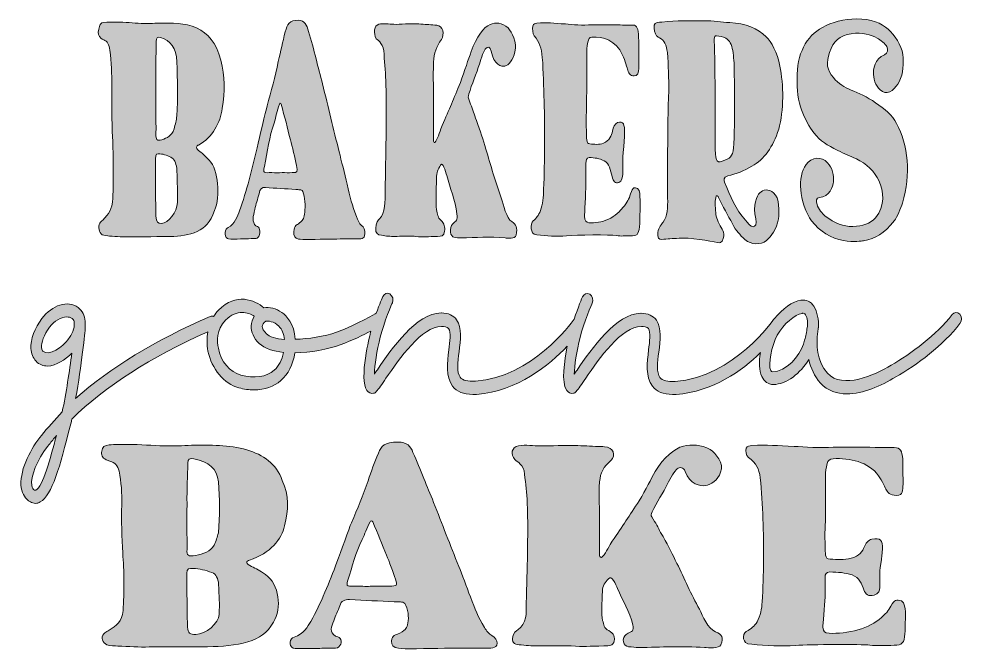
# Model space of a CAD drawing. Header units: inches. Extents: x 26 to 379, y 26 to 261.
import ezdxf

# ---------------------------------------------------------------- set-up
doc = ezdxf.new("R2010")
doc.units = ezdxf.units.IN
doc.header["$MEASUREMENT"] = 0
doc.layers.add('Layer 1', color=7, linetype='Continuous')

# ---------------------------------------------------------------- blocks, each defined once
blk = doc.blocks.new('block 2')
at = {"layer": 'Layer 1', "true_color": 0xffffff}
h = blk.add_hatch(color=7, dxfattribs=at)
h.dxf.hatch_style = 2
edge = h.paths.add_edge_path()
edge.add_spline(control_points=[(104.2, 179.4), (104.8, 179), (110.8, 179.3), (111.4, 179.3), (112, 179.3), (114.2, 179.4), (114.9, 179.4), (116.2, 179.5), (116.7, 182.1), (116, 183.2), (115.7, 183.9), (115.2, 183.9), (114.8, 184.1), (113.3, 185.6), (113.8, 187.7), (114.4, 190.2), (114.8, 192.2), (115.5, 194.1), (116, 196.1), (116.3, 198.1), (117.2, 198.5), (118.4, 198.5), (122.2, 198.1), (125.9, 198), (129.7, 197.7), (130.2, 197.7), (130.7, 197.6), (131.3, 197.6), (131.7, 197.6), (132.1, 197.5), (132.3, 196.9), (133.2, 195), (133.3, 191.4), (133.1, 189.2), (132.8, 187), (132.8, 186.6), (131.1, 185.2), (130.1, 184.3), (129.2, 184.5), (129, 182), (128.9, 180.5), (129.4, 179.3), (130.7, 179.2), (131.8, 178.9), (137.9, 179.1), (142.3, 179.2), (146.4, 179.2), (148.6, 179.3), (152.3, 179.3), (153.8, 179.2), (155.5, 179), (155.5, 181.2), (155.6, 182.5), (155.2, 183.6), (154.2, 184.4), (153.5, 184.9), (152.9, 186.2), (152.4, 187.6), (150.7, 192), (150.1, 194.6), (148.9, 199.7), (147.9, 203.7), (146.8, 208.5), (145.9, 211.8), (144.9, 216), (143.8, 220.2), (142.8, 224.3), (141.8, 228.6), (140.8, 232.9), (139.7, 237.1), (138.9, 240.3), (138, 243.4), (137.3, 246.5), (136.4, 250), (135.5, 253.4), (134.5, 256.7), (133.9, 259.1), (133, 260.9), (130.7, 260.9), (127.3, 260.9), (126.5, 259.3), (125.8, 256.6), (124.8, 252.6), (124.1, 249.6), (123.2, 245.5), (122, 239.8), (120.6, 234.4), (119, 228.9), (118.5, 226.7), (116.2, 217.2), (115.3, 213.3), (113.4, 205.2), (111.4, 197.3), (108.7, 189.7), (108, 187.8), (106.9, 184.7), (104.5, 183.5), (103.2, 183.3), (102.9, 180.2), (104.2, 179.4)], knot_values=[0, 0, 0, 0, 1, 1, 1, 2, 2, 2, 3, 3, 3, 4, 4, 4, 5, 5, 5, 6, 6, 6, 7, 7, 7, 8, 8, 8, 9, 9, 9, 10, 10, 10, 11, 11, 11, 12, 12, 12, 13, 13, 13, 14, 14, 14, 15, 15, 15, 16, 16, 16, 17, 17, 17, 18, 18, 18, 19, 19, 19, 20, 20, 20, 21, 21, 21, 22, 22, 22, 23, 23, 23, 24, 24, 24, 25, 25, 25, 26, 26, 26, 27, 27, 27, 28, 28, 28, 29, 29, 29, 30, 30, 30, 31, 31, 31, 32, 32, 32, 33, 33, 33, 33], degree=3, periodic=1)
edge = h.paths.add_edge_path()
edge.add_spline(control_points=[(118, 206.3), (119, 211.7), (119.9, 217.4), (121.6, 222.5), (122.3, 224.7), (122.8, 227), (123.6, 229.5), (123.7, 230), (124.2, 230), (124.3, 229.5), (125.5, 224.9), (126.7, 220.6), (127.7, 216.3), (128.4, 213.7), (129.4, 209.4), (130, 206.7), (130.5, 204.1), (130.4, 204.1), (128.4, 204), (127.1, 203.9), (125.9, 204), (124.6, 204), (123.4, 203.9), (122.2, 203.9), (120.8, 204), (117.7, 204), (117.5, 203.6), (118, 206.3)], knot_values=[0, 0, 0, 0, 1, 1, 1, 2, 2, 2, 3, 3, 3, 4, 4, 4, 5, 5, 5, 6, 6, 6, 7, 7, 7, 8, 8, 8, 9, 9, 9, 9], degree=3, periodic=1)
h = blk.add_hatch(color=7, dxfattribs=at)
h.dxf.hatch_style = 2
edge = h.paths.add_edge_path()
edge.add_spline(control_points=[(264.5, 255.1), (264.9, 254.7), (265.2, 254.4), (265.6, 254.3), (267.4, 253.5), (268.2, 251.6), (268.5, 248.8), (268.9, 243.9), (269.1, 239.6), (269, 233.8), (268.9, 231.9), (268.7, 223.6), (268.7, 221.7), (268.6, 210.4), (268.5, 205.7), (268.6, 194.5), (268.7, 191.1), (268.6, 187.6), (266.9, 185.5), (266.5, 184.8), (265.2, 183.6), (264.9, 181.7), (264.7, 179.5), (265.5, 179), (266.3, 179), (268.8, 179.3), (270.1, 179.4), (272.9, 179.5), (276.5, 179.9), (284.7, 178.4), (287.1, 177.9), (288.1, 177.6), (288.8, 177.6), (289.4, 179.4), (290, 182), (289, 182.8), (287.8, 184.9), (286.8, 186.9), (286.5, 188.4), (286.5, 190.7), (286.4, 192.2), (286.2, 192.7), (286.6, 194.6), (286.6, 196.2), (287.6, 195), (287.6, 194.7), (289.2, 191.3), (291.1, 188.1), (292.8, 184.9), (294.3, 182.1), (295.5, 180.9), (297.5, 179), (299.7, 177), (303.4, 177), (305.5, 178.6), (307.4, 180.2), (309.2, 182.8), (310, 186.7), (310.4, 189.3), (310.4, 194.7), (308.2, 196.4), (306.3, 198.2), (304.3, 197.6), (303, 196.4), (302, 195.5), (300.2, 191.8), (301.5, 186.8), (302.1, 184.8), (301.3, 183.8), (300.5, 183.8), (299.8, 183.7), (298.2, 185.4), (297.7, 186.2), (294.1, 190.2), (292, 195.2), (289.9, 200.4), (289.6, 201.1), (289.4, 202.3), (291.1, 202.8), (294.2, 203.5), (297.1, 204.7), (300.1, 206.4), (304.6, 209), (308, 213.5), (310.1, 220.2), (312, 227.1), (312, 236.9), (310.5, 243.8), (309.7, 248.7), (307.2, 253), (305.4, 254.7), (302.3, 257.7), (297.7, 259.8), (291.8, 260), (288.7, 260.1), (285.6, 260.8), (282.4, 260.7), (276.7, 260.7), (272.2, 260.8), (266.5, 260.2), (265.3, 260.1), (263.9, 260.2), (263.6, 259), (263.4, 257.7), (263.8, 255.8), (264.5, 255.1)], knot_values=[0, 0, 0, 0, 1, 1, 1, 2, 2, 2, 3, 3, 3, 4, 4, 4, 5, 5, 5, 6, 6, 6, 7, 7, 7, 8, 8, 8, 9, 9, 9, 10, 10, 10, 11, 11, 11, 12, 12, 12, 13, 13, 13, 14, 14, 14, 15, 15, 15, 16, 16, 16, 17, 17, 17, 18, 18, 18, 19, 19, 19, 20, 20, 20, 21, 21, 21, 22, 22, 22, 23, 23, 23, 24, 24, 24, 25, 25, 25, 26, 26, 26, 27, 27, 27, 28, 28, 28, 29, 29, 29, 30, 30, 30, 31, 31, 31, 32, 32, 32, 33, 33, 33, 34, 34, 34, 35, 35, 35, 35], degree=3, periodic=1)
edge = h.paths.add_edge_path()
edge.add_spline(control_points=[(286.9, 255.1), (288, 255), (289.3, 254.8), (290.3, 254.2), (291.7, 253.4), (292.6, 251.8), (292.9, 249.6), (293.3, 247.2), (293.5, 244.6), (293.5, 242.2), (293.5, 239.1), (293.6, 236), (293.6, 232.1), (293.5, 226.8), (293.7, 220.9), (293.3, 214.8), (293, 210.3), (292.6, 209.8), (290, 208.6), (287, 207.4), (286.6, 207.8), (286.4, 212.6), (286.3, 216.6), (286.4, 220.8), (286.4, 224.9), (286.4, 231.6), (286.3, 238.5), (286.2, 245.3), (286.2, 248.1), (286.1, 251), (286, 253.8), (286.1, 254.8), (286.3, 255.2), (286.9, 255.1)], knot_values=[0, 0, 0, 0, 1, 1, 1, 2, 2, 2, 3, 3, 3, 4, 4, 4, 5, 5, 5, 6, 6, 6, 7, 7, 7, 8, 8, 8, 9, 9, 9, 10, 10, 10, 11, 11, 11, 11], degree=3, periodic=1)
h = blk.add_hatch(color=7, dxfattribs=at)
h.dxf.hatch_style = 2
edge = h.paths.add_edge_path()
edge.add_spline(control_points=[(318.6, 227.4), (319.9, 224.2), (321.5, 220.9), (323.2, 218.9), (325.8, 215.5), (328.1, 214.3), (332.2, 212.3), (334.6, 211.1), (336.7, 210.1), (339.1, 209.1), (342.6, 207.6), (346.2, 204), (347.5, 201), (349.2, 197), (350.1, 191.7), (346.2, 187.1), (344.4, 184.9), (341.3, 184.1), (337.8, 183.9), (334.1, 183.8), (331.1, 185.1), (327.5, 187.8), (326.4, 188.6), (324.9, 190.5), (324.4, 192.1), (324.1, 193.3), (323.9, 194.7), (325.3, 194.7), (329, 194.8), (330.4, 198.9), (330.5, 200.6), (330.8, 202.8), (330.2, 205.9), (328.3, 207.7), (326.3, 210.3), (322.3, 209.7), (320.3, 207), (318.6, 204.7), (318.1, 201.3), (318.3, 197.6), (318.4, 194.1), (320.4, 188.6), (322.4, 186), (325.4, 182), (329.7, 179.5), (334.3, 178.6), (338.1, 177.9), (341.1, 178.5), (341.8, 178.5), (346.3, 179.4), (349.4, 181.1), (353.3, 186.1), (354.4, 187.4), (355.7, 190.8), (356.3, 192.6), (359.6, 203.4), (358.4, 214.3), (354.1, 222.4), (352.6, 225.4), (349.6, 227.8), (346.3, 230.1), (343.1, 232.3), (339.9, 233.7), (337.1, 234.8), (334.7, 235.9), (332.4, 237.2), (330.5, 239.5), (328.1, 242.3), (327.7, 245), (329.1, 248.9), (330.5, 253.1), (332.9, 255.2), (337.1, 255.8), (341.6, 256.6), (344.5, 255.4), (346.9, 254.2), (348, 253.5), (350, 252), (350.5, 251.1), (350.9, 250), (351, 248.5), (349.6, 248), (346, 246.7), (345.3, 242.3), (345.5, 240.6), (345.6, 238.3), (346.6, 235.6), (348.8, 234.3), (351.2, 232.7), (354, 235.8), (355.1, 237.9), (356.7, 241.1), (356.8, 244.8), (356.4, 248.1), (356, 251.6), (353.3, 255.4), (351, 257.5), (348.6, 259.8), (344.5, 261.4), (339.2, 261.4), (334.5, 261.4), (329.9, 260.2), (326.4, 258.2), (320.5, 255), (316.7, 248.2), (317, 239.1), (316.8, 235.4), (317.4, 230.4), (318.6, 227.4)], knot_values=[0, 0, 0, 0, 1, 1, 1, 2, 2, 2, 3, 3, 3, 4, 4, 4, 5, 5, 5, 6, 6, 6, 7, 7, 7, 8, 8, 8, 9, 9, 9, 10, 10, 10, 11, 11, 11, 12, 12, 12, 13, 13, 13, 14, 14, 14, 15, 15, 15, 16, 16, 16, 17, 17, 17, 18, 18, 18, 19, 19, 19, 20, 20, 20, 21, 21, 21, 22, 22, 22, 23, 23, 23, 24, 24, 24, 25, 25, 25, 26, 26, 26, 27, 27, 27, 28, 28, 28, 29, 29, 29, 30, 30, 30, 31, 31, 31, 32, 32, 32, 33, 33, 33, 34, 34, 34, 35, 35, 35, 36, 36, 36, 36], degree=3, periodic=1)
h = blk.add_hatch(color=7, dxfattribs=at)
h.dxf.hatch_style = 2
edge = h.paths.add_edge_path()
edge.add_spline(control_points=[(57, 254.1), (57.3, 253.8), (57.6, 253.7), (58, 253.6), (59.3, 253.1), (60, 251.7), (60.3, 249.7), (60.8, 245.2), (61.1, 240.8), (61, 236.3), (60.9, 230), (61, 223.5), (61.3, 217.2), (61.6, 210.2), (61.7, 201.4), (61.4, 194.4), (61.1, 190.1), (60, 188.6), (57.6, 186.3), (57.3, 185.9), (56.8, 185.6), (56.6, 185.1), (55.7, 183.8), (56.3, 181.5), (57.4, 180.8), (58.1, 180.5), (59.5, 180.4), (60.2, 180.3), (62.7, 180.2), (65.6, 179.9), (68.1, 180), (70.9, 180.1), (80.3, 180.1), (82.8, 180.1), (86.5, 180.1), (89.9, 180.8), (92.9, 182), (96, 183.6), (97.7, 185.2), (99.4, 189.8), (101.5, 195.3), (101, 204.8), (97.4, 208.7), (96, 210), (95.1, 211), (93.9, 211.9), (93.3, 212.4), (92.6, 212.7), (92.7, 213.5), (92.7, 213.9), (93.1, 214.2), (93.4, 214.3), (98.6, 217), (101.6, 222.8), (102.2, 227.9), (103.3, 234.4), (103.2, 239.9), (101.7, 246), (100.1, 252.5), (96.9, 256.1), (92.7, 258), (88.2, 260), (83.5, 259.9), (78.8, 259.8), (76.5, 259.7), (74.3, 259.7), (72, 259.7), (68.9, 259.8), (66.2, 260.2), (62.5, 260.2), (61, 260.2), (59.5, 260.2), (58, 260.1), (56.9, 260), (56.3, 259), (56.2, 257.5), (55.6, 256), (56, 255), (57, 254.1)], knot_values=[0, 0, 0, 0, 1, 1, 1, 2, 2, 2, 3, 3, 3, 4, 4, 4, 5, 5, 5, 6, 6, 6, 7, 7, 7, 8, 8, 8, 9, 9, 9, 10, 10, 10, 11, 11, 11, 12, 12, 12, 13, 13, 13, 14, 14, 14, 15, 15, 15, 16, 16, 16, 17, 17, 17, 18, 18, 18, 19, 19, 19, 20, 20, 20, 21, 21, 21, 22, 22, 22, 23, 23, 23, 24, 24, 24, 25, 25, 25, 26, 26, 26, 26], degree=3, periodic=1)
edge = h.paths.add_edge_path()
edge.add_spline(control_points=[(85.5, 192.8), (85.5, 189.4), (82.1, 185), (79.6, 185), (78.1, 184.9), (77.6, 185.5), (77.5, 187.8), (77.4, 190.6), (77.3, 204.8), (77.3, 209.1), (77.3, 211.1), (77.9, 211.1), (79, 211), (80.5, 210.9), (82.1, 210.3), (83.6, 209.4), (84.6, 208.7), (85.2, 207.1), (85.3, 204.7), (85.5, 199.8), (85.6, 197.4), (85.5, 192.8)], knot_values=[0, 0, 0, 0, 1, 1, 1, 2, 2, 2, 3, 3, 3, 4, 4, 4, 5, 5, 5, 6, 6, 6, 7, 7, 7, 7], degree=3, periodic=1)
edge = h.paths.add_edge_path()
edge.add_spline(control_points=[(77.6, 252.9), (77.6, 254.4), (78, 254.8), (79.2, 254.4), (82.9, 253.5), (85.1, 250.4), (85.3, 245.4), (85.6, 238.7), (85.7, 231.9), (85.3, 225.2), (85.1, 223.6), (84.7, 222), (84.3, 220.3), (83.4, 217.7), (81.6, 216.9), (79.7, 216.3), (77.9, 215.8), (77.4, 216.2), (77.5, 218.6), (77.6, 224.5), (77.3, 228.8), (77.5, 236.5), (77.3, 243.4), (77.6, 247.1), (77.6, 252.9)], knot_values=[0, 0, 0, 0, 1, 1, 1, 2, 2, 2, 3, 3, 3, 4, 4, 4, 5, 5, 5, 6, 6, 6, 7, 7, 7, 8, 8, 8, 8], degree=3, periodic=1)
h = blk.add_hatch(color=7, dxfattribs=at)
h.dxf.hatch_style = 2
edge = h.paths.add_edge_path()
edge.add_spline(control_points=[(162.7, 248.2), (162.9, 244.4), (163.3, 240.8), (163.4, 236.9), (163.7, 222.6), (163.3, 211.4), (163.1, 197.1), (163.1, 193.2), (163.3, 189.1), (160.9, 186.6), (160.8, 186.6), (159.5, 185.1), (159.6, 183.2), (159.5, 181.4), (160.2, 180.6), (161.8, 180.6), (163.5, 180.2), (164.8, 180.2), (167, 180.2), (168.2, 180.2), (173.3, 180.3), (174.5, 180.2), (177.6, 179.8), (179, 180.1), (182.7, 180.2), (184.2, 180.2), (185, 180.2), (185.3, 182.2), (185.5, 183.4), (185.2, 185.2), (183.9, 186.2), (182.7, 187.1), (182.7, 188.6), (182.3, 190.2), (182, 192.6), (182.1, 197.3), (182.3, 201.8), (182.3, 204.1), (182.9, 205.3), (183.8, 206.8), (184.6, 208.4), (185.6, 204.5), (186.1, 202.9), (187.4, 198.2), (189.2, 193.7), (189.9, 188.6), (190.2, 186), (189.8, 186.2), (188.2, 184.8), (187.7, 184.3), (187.4, 182.9), (187.5, 181.8), (187.7, 180.7), (188.1, 180), (188.8, 179.9), (189.7, 179.8), (190.5, 179.6), (191.3, 179.6), (197.2, 179.7), (202.1, 180.3), (207.9, 179.6), (208.9, 179.5), (211.6, 179.1), (212, 180.7), (212.6, 183.4), (212.1, 184.7), (210.4, 185.7), (208.4, 186.8), (207.3, 192), (206.4, 194.6), (204.3, 200.4), (202.6, 206.7), (200.7, 212.8), (199.6, 216.3), (198.8, 219.4), (197.2, 223.5), (196.2, 225.9), (195.9, 227.4), (195, 229.6), (195, 229.6), (194.3, 231.4), (194.3, 231.4), (194.1, 231.9), (194, 232.3), (194.4, 233.4), (195.4, 236.8), (197.3, 241.2), (198.3, 244.5), (198.9, 246.7), (200.1, 249.8), (200.7, 250.4), (201.3, 251), (202.3, 251.3), (202.7, 249.3), (203.7, 244.2), (206.6, 243.4), (207.8, 243.8), (209.2, 244.1), (210.9, 245.8), (211.6, 249.1), (212.6, 252.6), (210.4, 256.5), (209, 258), (206.7, 260), (204.4, 260.2), (202.3, 259.3), (200, 258.4), (197.3, 254.8), (195.2, 249.2), (194.2, 246.2), (192.8, 242.2), (191.2, 237.6), (188.7, 231.4), (187.1, 227.8), (184.4, 221.6), (183.9, 220.3), (182.8, 216.9), (182, 215.7), (181.5, 214.6), (181.2, 215.6), (181.2, 215.8), (181.2, 220.1), (181.2, 224.3), (181.2, 228.6), (181.3, 234.1), (180.9, 239.7), (181.2, 245.2), (181.4, 248.6), (182.2, 251.1), (184.1, 253.7), (185.4, 255.5), (184.7, 259), (182.4, 259), (182.1, 259.1), (181.9, 259.1), (181.6, 259.1), (179.7, 259.2), (177.8, 259.4), (175.7, 259.5), (172.3, 259.8), (168.9, 259.2), (166.3, 259.4), (164.6, 259.3), (162.5, 259.9), (160.7, 259.4), (159, 258.9), (158.6, 256), (159.8, 254), (160.7, 253.2), (162.6, 252), (162.7, 248.2)], knot_values=[0, 0, 0, 0, 1, 1, 1, 2, 2, 2, 3, 3, 3, 4, 4, 4, 5, 5, 5, 6, 6, 6, 7, 7, 7, 8, 8, 8, 9, 9, 9, 10, 10, 10, 11, 11, 11, 12, 12, 12, 13, 13, 13, 14, 14, 14, 15, 15, 15, 16, 16, 16, 17, 17, 17, 18, 18, 18, 19, 19, 19, 20, 20, 20, 21, 21, 21, 22, 22, 22, 23, 23, 23, 24, 24, 24, 25, 25, 25, 26, 26, 26, 27, 27, 27, 28, 28, 28, 29, 29, 29, 30, 30, 30, 31, 31, 31, 32, 32, 32, 33, 33, 33, 34, 34, 34, 35, 35, 35, 36, 36, 36, 37, 37, 37, 38, 38, 38, 39, 39, 39, 40, 40, 40, 41, 41, 41, 42, 42, 42, 43, 43, 43, 44, 44, 44, 45, 45, 45, 46, 46, 46, 47, 47, 47, 48, 48, 48, 49, 49, 49, 50, 50, 50, 50], degree=3, periodic=1)
h = blk.add_hatch(color=7, dxfattribs=at)
h.dxf.hatch_style = 2
edge = h.paths.add_edge_path()
edge.add_spline(control_points=[(221.1, 189.8), (220.4, 187.9), (219.6, 187.1), (218.4, 186), (217.9, 185.6), (217.6, 184.1), (217.7, 183), (217.9, 181.9), (218.1, 181), (219.7, 180.8), (223.4, 180.3), (227.1, 180), (230.8, 180.4), (234.4, 180.7), (247.4, 180.9), (249.4, 180.5), (251.4, 180.2), (252.4, 180.4), (254.7, 180.4), (257.1, 180.4), (257.8, 180.7), (258.1, 183.8), (258.3, 186.9), (258.3, 189.5), (258.3, 193.8), (258.3, 195), (258.3, 197.6), (257.4, 198.1), (256.1, 198.5), (255.7, 198.8), (254.8, 196.1), (254.1, 194.1), (253.7, 193.1), (251.8, 190.8), (251.1, 190), (248.9, 187.6), (246.5, 186.6), (244.1, 185.5), (241.3, 185.1), (239.2, 185.3), (238.1, 185.4), (237.7, 186), (237.6, 187.7), (237.6, 188.4), (238, 196.3), (238.1, 199.6), (238.1, 202.2), (238.1, 204.9), (238.1, 207.4), (238.1, 208.6), (238.4, 209.6), (239.3, 209.6), (241.4, 209.6), (243.1, 209.3), (244.9, 208.4), (246.8, 207.5), (247.3, 204.8), (247.9, 202.5), (248.3, 200.7), (249, 199.8), (250.4, 200.3), (251.6, 200.8), (251.8, 202.3), (251.9, 203.4), (252, 206.6), (251.7, 208.7), (252.1, 212.8), (252.4, 215.4), (252.4, 215.8), (252.5, 218.5), (252.6, 222.3), (252.1, 223.2), (249.9, 222.7), (248.9, 222.3), (248.3, 220.9), (248, 219.5), (247.7, 217.9), (246.8, 215.9), (244.7, 215), (243, 214.3), (241.2, 214.6), (239.5, 214.7), (238.8, 214.7), (238.5, 215.4), (238.4, 216.3), (238.3, 217.1), (238.1, 224.9), (238.3, 228.2), (238.4, 230.9), (238.4, 243.8), (238.4, 247.8), (238.4, 249.4), (238.5, 251), (238.8, 252.7), (239, 253.9), (239.4, 254.5), (240.3, 254.6), (244.6, 254.9), (249.1, 253.4), (251.8, 247.9), (252.8, 245.9), (253.5, 242.9), (253.7, 242.2), (254.2, 240.9), (254.9, 239.8), (256.8, 240.2), (257.9, 240.7), (257.8, 242.8), (257.9, 245.6), (257.7, 249), (258, 252.3), (257.7, 255.7), (257.4, 258.4), (256.9, 259.2), (255, 259.1), (253.9, 259), (252.8, 259.1), (251.7, 259.1), (250.3, 259.2), (241.3, 259.2), (240.2, 259.2), (237.1, 258.9), (232.9, 259.2), (230.4, 259.5), (226.1, 259.6), (223.5, 260.3), (219.7, 259.8), (219.1, 259.7), (218.6, 259.7), (218.3, 258.7), (218, 257.6), (218.2, 255.9), (218.8, 255.1), (220.8, 252.8), (221.4, 250.5), (221.8, 247), (222.2, 241.6), (222.3, 236.1), (222.5, 230.7), (222.8, 219.8), (222.7, 208.7), (222.3, 197.8), (222.3, 194.9), (222, 192.2), (221.1, 189.8)], knot_values=[0, 0, 0, 0, 1, 1, 1, 2, 2, 2, 3, 3, 3, 4, 4, 4, 5, 5, 5, 6, 6, 6, 7, 7, 7, 8, 8, 8, 9, 9, 9, 10, 10, 10, 11, 11, 11, 12, 12, 12, 13, 13, 13, 14, 14, 14, 15, 15, 15, 16, 16, 16, 17, 17, 17, 18, 18, 18, 19, 19, 19, 20, 20, 20, 21, 21, 21, 22, 22, 22, 23, 23, 23, 24, 24, 24, 25, 25, 25, 26, 26, 26, 27, 27, 27, 28, 28, 28, 29, 29, 29, 30, 30, 30, 31, 31, 31, 32, 32, 32, 33, 33, 33, 34, 34, 34, 35, 35, 35, 36, 36, 36, 37, 37, 37, 38, 38, 38, 39, 39, 39, 40, 40, 40, 41, 41, 41, 42, 42, 42, 43, 43, 43, 44, 44, 44, 45, 45, 45, 46, 46, 46, 47, 47, 47, 48, 48, 48, 48], degree=3, periodic=1)
h = blk.add_hatch(color=7, dxfattribs=at)
h.dxf.hatch_style = 2
edge = h.paths.add_edge_path()
edge.add_spline(control_points=[(377.7, 151.1), (376.9, 152), (375.6, 152), (374.9, 151), (369.1, 143.5), (359.3, 136.3), (352.1, 132.1), (345.7, 128.3), (334.1, 123), (328.3, 129.1), (324.2, 133.5), (324.2, 140.4), (324.6, 143.9), (324.7, 144.6), (324.8, 145.3), (324.8, 146), (324.9, 146), (324.9, 146.1), (324.9, 146.1), (324.9, 146.4), (324.9, 146.8), (324.9, 147.1), (325, 150.3), (324.2, 152.9), (322.6, 154.9), (321.9, 155.7), (320.6, 156.6), (318.4, 156.4), (315.3, 156), (311.4, 153.1), (308.5, 149.5), (308.5, 149.5), (308.4, 149.4), (308.4, 149.4), (308.2, 149.2), (293.5, 127.7), (271.4, 126), (268.6, 125.9), (266.7, 126.3), (265.7, 127.5), (264.4, 129.3), (264.8, 133.2), (265.3, 137), (265.9, 141.4), (266.4, 145.9), (264.4, 148.9), (263.2, 150.6), (261.3, 151.5), (258.7, 151.5), (258.7, 151.5), (258.7, 151.5), (258.6, 151.5), (249.4, 151.4), (240.2, 138.3), (234.8, 130.3), (234.4, 129.8), (234, 129.3), (233.7, 128.7), (233.8, 132), (234.6, 137.3), (235.9, 142.5), (237.2, 147.9), (240.4, 155.2), (240.4, 155.3), (240.9, 156.4), (240.5, 157.9), (239.5, 158.6), (238.5, 159.2), (237.3, 158.7), (236.8, 157.6), (236.7, 157.4), (235.1, 153.6), (233.7, 149.3), (232.3, 147.4), (218, 127.7), (196.8, 126.1), (194, 126), (192.1, 126.4), (191.1, 127.6), (189.8, 129.4), (190.2, 133.3), (190.7, 137.1), (191.3, 141.5), (191.8, 146), (189.8, 149), (188.6, 150.7), (186.7, 151.6), (184.1, 151.6), (184.1, 151.6), (184.1, 151.6), (184, 151.6), (174.8, 151.5), (165.6, 138.4), (160.2, 130.4), (159.8, 129.9), (159.4, 129.4), (159.1, 128.8), (159.2, 132.1), (160, 137.4), (161.3, 142.6), (162.6, 148), (165.8, 155.3), (165.8, 155.4), (166.3, 156.5), (165.9, 158), (164.9, 158.7), (163.9, 159.3), (162.7, 158.8), (162.2, 157.7), (162.1, 157.5), (161, 154.8), (159.8, 151.5), (159.4, 151.3), (153.1, 147.6), (144.9, 144.4), (140.4, 142.8), (134.5, 141.9), (129.5, 141.8), (129.1, 147.6), (126.4, 150.5), (124.5, 151.8), (122.4, 153.3), (119.8, 153.9), (117.8, 153.5), (114.4, 156.5), (107.4, 159.3), (100.9, 152.7), (100.2, 152), (99.6, 151.2), (99, 150.3), (98.6, 150.4), (98.2, 150.5), (97.8, 150.3), (77.2, 141.4), (60.3, 131.1), (47.5, 119.7), (49.7, 131.7), (51.1, 145.1), (51.1, 145.8), (51.1, 146.5), (51.1, 147.9), (51.1, 148.5), (50.9, 150.7), (50, 152.5), (48.4, 153.6), (44.6, 156.5), (38.7, 154.6), (34.9, 149.5), (32.3, 146.1), (30.6, 141.7), (30.8, 138.3), (30.9, 136.4), (31.6, 134.8), (32.7, 133.6), (34, 132.3), (35.4, 131.8), (37, 131.8), (40.2, 131.8), (43.7, 134.2), (46.1, 136.6), (45.2, 130.1), (44, 121.6), (42.5, 114.7), (39.7, 111.7), (37.1, 108.8), (34.7, 105.8), (34.7, 105.8), (34.1, 105.1), (34.1, 105.1), (30.2, 100.1), (26.3, 92.1), (27.2, 86.3), (27.6, 83.9), (28.8, 82.1), (30.6, 81.1), (31.2, 80.8), (31.8, 80.5), (32.5, 80.5), (33.1, 80.5), (33.7, 80.7), (34.3, 81.1), (38.7, 83.5), (41.7, 94.3), (45.4, 109.4), (45.4, 109.4), (45.9, 111.1), (45.9, 111.1), (45.9, 111.3), (46, 111.7), (46.1, 112), (58.5, 124.2), (75.5, 135.1), (96.9, 144.6), (96.5, 142.3), (96.5, 139.9), (96.9, 137.4), (98.3, 130.7), (102.9, 125.2), (108.4, 123.7), (110.4, 123.1), (112.3, 122.9), (114.1, 122.9), (118.1, 122.9), (121.6, 124), (124.2, 126.4), (126.9, 128.8), (128.7, 132.3), (129.4, 136.7), (135.3, 136.8), (141.8, 138), (146.3, 139.7), (151, 141.4), (155, 143.4), (157.8, 144.8), (157.7, 144.5), (157.6, 144.1), (157.5, 143.8), (157.5, 143.7), (153.2, 126.9), (156.3, 122.7), (156.9, 121.8), (157.8, 121.4), (158.8, 121.6), (159.2, 121.7), (159.6, 121.9), (159.8, 122.3), (160.7, 123.3), (161.9, 125), (163.4, 127.2), (168.4, 134.5), (176.8, 146.6), (184.2, 146.6), (185.1, 146.6), (186.3, 146.5), (186.8, 145.8), (187.7, 144.4), (187.3, 140.9), (186.9, 137.8), (186.3, 133.1), (185.7, 127.8), (188.3, 124.3), (189.9, 122.1), (192.4, 121.2), (195.8, 121.2), (196.3, 121.2), (196.7, 121.2), (197.2, 121.2), (212.6, 122.4), (224.5, 132.2), (231.1, 139.2), (230.1, 133.9), (228.8, 125.5), (230.9, 122.7), (231.5, 121.8), (232.4, 121.4), (233.4, 121.6), (233.8, 121.7), (234.2, 121.9), (234.4, 122.3), (235.3, 123.3), (236.5, 125), (238, 127.2), (243, 134.5), (251.4, 146.6), (258.8, 146.6), (259.7, 146.6), (260.9, 146.5), (261.4, 145.8), (262.3, 144.4), (261.9, 140.9), (261.5, 137.8), (260.9, 133.1), (260.3, 127.8), (262.9, 124.3), (264.5, 122.1), (267, 121.2), (270.4, 121.2), (270.9, 121.2), (271.3, 121.2), (271.8, 121.2), (285.5, 122.2), (296.4, 130.1), (303.3, 136.8), (302.7, 133.4), (302.7, 130.1), (303.8, 127.9), (304.7, 126), (306.2, 124.9), (308, 124.9), (313.1, 124.9), (318.3, 129.2), (321.3, 134.2), (322.1, 131.1), (323.4, 128), (325.7, 125.4), (328.4, 122.5), (331.9, 121.4), (335.5, 121.4), (341.6, 121.4), (348.3, 124.4), (353.8, 127.7), (361.4, 132), (371.7, 139.7), (377.8, 147.7), (378.6, 148.7), (378.6, 150.2), (377.7, 151.1)], knot_values=[0, 0, 0, 0, 1, 1, 1, 2, 2, 2, 3, 3, 3, 4, 4, 4, 5, 5, 5, 6, 6, 6, 7, 7, 7, 8, 8, 8, 9, 9, 9, 10, 10, 10, 11, 11, 11, 12, 12, 12, 13, 13, 13, 14, 14, 14, 15, 15, 15, 16, 16, 16, 17, 17, 17, 18, 18, 18, 19, 19, 19, 20, 20, 20, 21, 21, 21, 22, 22, 22, 23, 23, 23, 24, 24, 24, 25, 25, 25, 26, 26, 26, 27, 27, 27, 28, 28, 28, 29, 29, 29, 30, 30, 30, 31, 31, 31, 32, 32, 32, 33, 33, 33, 34, 34, 34, 35, 35, 35, 36, 36, 36, 37, 37, 37, 38, 38, 38, 39, 39, 39, 40, 40, 40, 41, 41, 41, 42, 42, 42, 43, 43, 43, 44, 44, 44, 45, 45, 45, 46, 46, 46, 47, 47, 47, 48, 48, 48, 49, 49, 49, 50, 50, 50, 51, 51, 51, 52, 52, 52, 53, 53, 53, 54, 54, 54, 55, 55, 55, 56, 56, 56, 57, 57, 57, 58, 58, 58, 59, 59, 59, 60, 60, 60, 61, 61, 61, 62, 62, 62, 63, 63, 63, 64, 64, 64, 65, 65, 65, 66, 66, 66, 67, 67, 67, 68, 68, 68, 69, 69, 69, 70, 70, 70, 71, 71, 71, 72, 72, 72, 73, 73, 73, 74, 74, 74, 75, 75, 75, 76, 76, 76, 77, 77, 77, 78, 78, 78, 79, 79, 79, 80, 80, 80, 81, 81, 81, 82, 82, 82, 83, 83, 83, 84, 84, 84, 85, 85, 85, 86, 86, 86, 87, 87, 87, 88, 88, 88, 89, 89, 89, 90, 90, 90, 91, 91, 91, 92, 92, 92, 93, 93, 93, 94, 94, 94, 95, 95, 95, 96, 96, 96, 97, 97, 97, 98, 98, 98, 99, 99, 99, 100, 100, 100, 101, 101, 101, 102, 102, 102, 102], degree=3, periodic=1)
edge = h.paths.add_edge_path()
edge.add_spline(control_points=[(32.6, 85.4), (32.4, 85.4), (32.3, 85.4), (32.2, 85.4), (31.5, 85.7), (31.3, 86.3), (31.1, 87.2), (30.6, 90.5), (33.2, 96.9), (37, 101.7), (37, 101.7), (37.6, 102.5), (37.6, 102.5), (38.5, 103.6), (39.4, 104.7), (40.3, 105.8), (38.1, 97.3), (35.2, 86.8), (32.6, 85.4)], knot_values=[0, 0, 0, 0, 1, 1, 1, 2, 2, 2, 3, 3, 3, 4, 4, 4, 5, 5, 5, 6, 6, 6, 6], degree=3, periodic=1)
edge = h.paths.add_edge_path()
edge.add_spline(control_points=[(44.8, 141.9), (44.8, 141.8), (44.7, 141.8), (44.7, 141.7), (42.7, 139), (37.5, 135.1), (35.2, 137.4), (35.1, 137.5), (34.8, 137.7), (34.8, 138.7), (34.7, 140.4), (35.6, 143.5), (37.7, 146.3), (39.6, 148.7), (42.1, 150.1), (44.1, 150.1), (44.9, 150.1), (45.6, 150), (46.2, 149.5), (46.7, 149), (47, 148.6), (47, 147.9), (47.2, 146), (46, 143.3), (44.8, 141.9)], knot_values=[0, 0, 0, 0, 1, 1, 1, 2, 2, 2, 3, 3, 3, 4, 4, 4, 5, 5, 5, 6, 6, 6, 7, 7, 7, 8, 8, 8, 8], degree=3, periodic=1)
edge = h.paths.add_edge_path()
edge.add_spline(control_points=[(121.7, 130.3), (118.8, 127.7), (114.2, 127), (109.2, 128.4), (105.1, 129.5), (101.7, 133.5), (100.8, 138.5), (100.3, 140.9), (100, 145.3), (103.5, 148.9), (105.6, 151), (107.8, 151.8), (109.6, 151.8), (111.5, 151.8), (113.1, 151.1), (114.2, 150.4), (113.5, 149.3), (113.2, 148), (113.1, 146.8), (113, 144.5), (114, 142.2), (116.1, 140.2), (118, 138.3), (121.3, 137.3), (125.2, 136.9), (124.6, 134.1), (123.5, 131.8), (121.7, 130.3)], knot_values=[0, 0, 0, 0, 1, 1, 1, 2, 2, 2, 3, 3, 3, 4, 4, 4, 5, 5, 5, 6, 6, 6, 7, 7, 7, 8, 8, 8, 9, 9, 9, 9], degree=3, periodic=1)
edge = h.paths.add_edge_path()
edge.add_spline(control_points=[(118.8, 143.8), (117.8, 144.9), (117.1, 145.9), (117.2, 146.6), (117.2, 147.2), (117.7, 147.9), (118.5, 148.5), (119.2, 148.7), (121.6, 148.5), (123.4, 146.7), (124.6, 145.4), (125.3, 143.9), (125.5, 141.7), (122.4, 141.9), (119.8, 142.7), (118.8, 143.8)], knot_values=[0, 0, 0, 0, 1, 1, 1, 2, 2, 2, 3, 3, 3, 4, 4, 4, 5, 5, 5, 5], degree=3, periodic=1)
edge = h.paths.add_edge_path()
edge.add_spline(control_points=[(320.8, 146.6), (320.7, 146), (320.6, 145.3), (320.5, 144.3), (320.2, 142.8), (319.7, 141.2), (319.3, 139.9), (317.9, 135.6), (312.9, 129.6), (307.8, 129.6), (307.4, 129.6), (307.3, 129.7), (307.1, 130.1), (306.1, 132.4), (307.4, 139.2), (309.5, 143.3), (311.8, 147.5), (316.3, 151.1), (318.8, 151.4), (319, 151.5), (319.1, 151.5), (319.2, 151.5), (319.6, 151.5), (319.8, 151.4), (319.8, 151.3), (320.7, 150.3), (321, 148.4), (320.8, 146.6)], knot_values=[0, 0, 0, 0, 1, 1, 1, 2, 2, 2, 3, 3, 3, 4, 4, 4, 5, 5, 5, 6, 6, 6, 7, 7, 7, 8, 8, 8, 9, 9, 9, 9], degree=3, periodic=1)
h = blk.add_hatch(color=7, dxfattribs=at)
h.dxf.hatch_style = 2
edge = h.paths.add_edge_path()
edge.add_spline(control_points=[(111.4, 100.5), (104.8, 102.4), (97.8, 102.3), (90.8, 102.2), (87.4, 102), (84, 102), (80.7, 102), (76, 102.1), (72.1, 102.5), (66.6, 102.5), (64.4, 102.5), (62.2, 102.5), (60, 102.4), (58.3, 102.3), (57.5, 101.4), (57.3, 100), (56.9, 98.6), (57.4, 97.6), (58.9, 96.8), (59.4, 96.5), (59.8, 96.4), (60.3, 96.3), (62.2, 95.8), (63.3, 94.5), (63.7, 92.6), (64.5, 88.4), (64.9, 84.2), (64.7, 80), (64.6, 74), (64.7, 67.9), (65.1, 62), (65.6, 55.4), (65.7, 47.1), (65.2, 40.5), (64.8, 36.4), (63.1, 35), (59.6, 32.9), (59.1, 32.5), (58.4, 32.3), (58, 31.8), (56.7, 30.5), (57.5, 28.4), (59.2, 27.7), (60.2, 27.4), (62.3, 27.3), (63.3, 27.2), (67.1, 27.1), (71.3, 26.8), (75, 26.9), (79.1, 27), (93.1, 27), (96.8, 27), (102.2, 27), (107.3, 27.6), (111.8, 28.8), (116.3, 30.3), (118.9, 31.8), (121.4, 36.2), (124.5, 41.4), (123.7, 50.3), (118.4, 54), (116.3, 55.3), (115, 56.2), (113.2, 57), (112.3, 57.5), (111.3, 57.8), (111.4, 58.5), (111.4, 58.9), (112, 59.1), (112.4, 59.3), (120.2, 61.8), (124.6, 67.3), (125.5, 72.1), (127.2, 78.2), (127.1, 83.4), (124.7, 89.1), (122.4, 95.3), (117.6, 98.7), (111.4, 100.5)], knot_values=[0, 0, 0, 0, 1, 1, 1, 2, 2, 2, 3, 3, 3, 4, 4, 4, 5, 5, 5, 6, 6, 6, 7, 7, 7, 8, 8, 8, 9, 9, 9, 10, 10, 10, 11, 11, 11, 12, 12, 12, 13, 13, 13, 14, 14, 14, 15, 15, 15, 16, 16, 16, 17, 17, 17, 18, 18, 18, 19, 19, 19, 20, 20, 20, 21, 21, 21, 22, 22, 22, 23, 23, 23, 24, 24, 24, 25, 25, 25, 26, 26, 26, 26], degree=3, periodic=1)
edge = h.paths.add_edge_path()
edge.add_spline(control_points=[(89.1, 80.2), (89, 86.7), (89.4, 90.2), (89.4, 95.7), (89.4, 97.1), (90, 97.5), (91.7, 97.1), (97.1, 96.2), (100.5, 93.3), (100.8, 88.6), (101.3, 82.2), (101.4, 75.9), (100.8, 69.5), (100.5, 68), (99.9, 66.5), (99.2, 64.9), (97.9, 62.5), (95.2, 61.7), (92.3, 61.1), (89.6, 60.6), (88.9, 61), (89.1, 63.3), (89.2, 68.9), (88.8, 73), (89.1, 80.2)], knot_values=[0, 0, 0, 0, 1, 1, 1, 2, 2, 2, 3, 3, 3, 4, 4, 4, 5, 5, 5, 6, 6, 6, 7, 7, 7, 8, 8, 8, 8], degree=3, periodic=1)
edge = h.paths.add_edge_path()
edge.add_spline(control_points=[(101.1, 39), (101.1, 35.8), (96, 31.6), (92.4, 31.6), (90.2, 31.5), (89.4, 32.1), (89.3, 34.3), (89.2, 37), (89, 50.3), (89, 54.4), (89, 56.3), (89.9, 56.3), (91.5, 56.2), (93.7, 56.1), (96, 55.6), (98.4, 54.7), (100, 54.1), (100.7, 52.5), (100.9, 50.3), (101.1, 45.6), (101.3, 43.4), (101.1, 39)], knot_values=[0, 0, 0, 0, 1, 1, 1, 2, 2, 2, 3, 3, 3, 4, 4, 4, 5, 5, 5, 6, 6, 6, 7, 7, 7, 7], degree=3, periodic=1)
h = blk.add_hatch(color=7, dxfattribs=at)
h.dxf.hatch_style = 2
edge = h.paths.add_edge_path()
edge.add_spline(control_points=[(202.9, 31.2), (201.9, 31.7), (201, 32.9), (200.2, 34.2), (197.6, 38.4), (196.8, 40.8), (195, 45.6), (193.4, 49.4), (191.9, 53.9), (190.6, 57), (189, 60.9), (187.5, 64.9), (185.9, 68.8), (184.3, 72.9), (182.9, 76.9), (181.2, 80.9), (180, 83.9), (178.6, 86.9), (177.6, 89.8), (176.3, 93.1), (174.9, 96.3), (173.5, 99.5), (172.6, 101.8), (171.3, 103.4), (167.9, 103.4), (162.8, 103.4), (161.7, 101.9), (160.6, 99.3), (159, 95.5), (158, 92.7), (156.7, 88.9), (154.9, 83.6), (152.8, 78.5), (150.5, 73.3), (149.7, 71.3), (146.4, 62.2), (145.1, 58.6), (142.2, 51), (139.3, 43.5), (135.3, 36.4), (134.3, 34.6), (132.6, 31.7), (129.1, 30.6), (127.4, 30.2), (126.9, 27.3), (128.8, 26.5), (129.7, 26.1), (138.5, 26.4), (139.4, 26.4), (140.3, 26.4), (143.5, 26.5), (144.6, 26.5), (146.5, 26.6), (147.3, 29), (146.3, 30.1), (145.8, 30.7), (145.1, 30.7), (144.5, 31), (142.3, 32.4), (142.9, 34.4), (143.9, 36.7), (144.5, 38.6), (145.6, 40.4), (146.2, 42.3), (146.7, 44.2), (148, 44.6), (149.8, 44.6), (155.4, 44.2), (160.9, 44.1), (166.5, 43.8), (167.3, 43.8), (168.1, 43.7), (168.8, 43.7), (169.4, 43.7), (170, 43.6), (170.4, 43.1), (171.7, 41.3), (172, 37.9), (171.6, 35.9), (171.1, 33.9), (171.2, 33.5), (168.6, 32.1), (167, 31.2), (165.7, 31.5), (165.5, 29.1), (165.4, 27.7), (166.1, 26.6), (168.1, 26.4), (169.8, 26.1), (178.7, 26.3), (185.3, 26.4), (191.4, 26.4), (194.6, 26.5), (200.1, 26.5), (202.3, 26.4), (204.9, 26.2), (204.9, 28.3), (204.9, 29.4), (204.3, 30.4), (202.9, 31.2)], knot_values=[0, 0, 0, 0, 1, 1, 1, 2, 2, 2, 3, 3, 3, 4, 4, 4, 5, 5, 5, 6, 6, 6, 7, 7, 7, 8, 8, 8, 9, 9, 9, 10, 10, 10, 11, 11, 11, 12, 12, 12, 13, 13, 13, 14, 14, 14, 15, 15, 15, 16, 16, 16, 17, 17, 17, 18, 18, 18, 19, 19, 19, 20, 20, 20, 21, 21, 21, 22, 22, 22, 23, 23, 23, 24, 24, 24, 25, 25, 25, 26, 26, 26, 27, 27, 27, 28, 28, 28, 29, 29, 29, 30, 30, 30, 31, 31, 31, 32, 32, 32, 33, 33, 33, 33], degree=3, periodic=1)
edge = h.paths.add_edge_path()
edge.add_spline(control_points=[(164.6, 49.6), (162.7, 49.5), (160.8, 49.6), (158.9, 49.6), (157.1, 49.5), (155.3, 49.5), (153.3, 49.6), (148.8, 49.6), (148.4, 49.2), (149.2, 51.8), (150.8, 56.9), (152.1, 62.2), (154.5, 67), (155.5, 69), (156.3, 71.2), (157.5, 73.6), (157.6, 74.1), (158.4, 74.1), (158.5, 73.6), (160.3, 69.3), (162, 65.2), (163.6, 61.2), (164.6, 58.8), (166.1, 54.7), (167, 52.2), (167.8, 49.7), (167.6, 49.7), (164.6, 49.6)], knot_values=[0, 0, 0, 0, 1, 1, 1, 2, 2, 2, 3, 3, 3, 4, 4, 4, 5, 5, 5, 6, 6, 6, 7, 7, 7, 8, 8, 8, 9, 9, 9, 9], degree=3, periodic=1)
h = blk.add_hatch(color=7, dxfattribs=at)
h.dxf.hatch_style = 2
edge = h.paths.add_edge_path()
edge.add_spline(control_points=[(286.5, 32.6), (283.5, 33.6), (281.8, 38.6), (280.5, 41), (277.4, 46.5), (274.8, 52.4), (272.1, 58.1), (270.4, 61.4), (269.2, 64.3), (266.9, 68.1), (265.5, 70.4), (265, 71.8), (263.7, 73.8), (263.7, 73.8), (262.7, 75.5), (262.7, 75.5), (262.4, 76), (262.3, 76.4), (262.8, 77.4), (264.4, 80.6), (267.1, 84.8), (268.6, 87.8), (269.5, 89.8), (271.3, 92.8), (272.2, 93.4), (273.1, 94), (274.5, 94.3), (275.2, 92.4), (276.8, 87.6), (281, 86.8), (282.7, 87.2), (284.8, 87.5), (287.4, 89.1), (288.4, 92.2), (289.8, 95.5), (286.6, 99.2), (284.5, 100.6), (281.1, 102.5), (277.6, 102.6), (274.5, 101.9), (271.1, 101), (267.1, 97.7), (264, 92.4), (262.4, 89.6), (260.5, 85.8), (258, 81.5), (254.2, 75.7), (251.9, 72.2), (247.9, 66.4), (247.1, 65.1), (245.6, 62), (244.4, 60.8), (243.6, 59.8), (243.2, 60.7), (243.2, 60.9), (243.2, 65), (243.2, 68.9), (243.2, 73), (243.3, 78.2), (242.7, 83.4), (243.2, 88.6), (243.5, 91.8), (244.6, 94.2), (247.5, 96.6), (249.4, 98.3), (248.4, 101.6), (245, 101.6), (244.6, 101.7), (244.2, 101.7), (243.8, 101.7), (240.9, 101.8), (238.1, 102), (235.1, 102.1), (230, 102.4), (225, 101.8), (221.2, 102), (218.6, 101.9), (215.6, 102.5), (212.9, 102), (210.3, 101.5), (209.8, 98.8), (211.6, 96.9), (212.2, 96.1), (215.1, 95), (215.2, 91.4), (215.5, 87.8), (216.1, 84.4), (216.2, 80.7), (216.6, 67.2), (216.1, 56.7), (215.8, 43.2), (215.8, 39.5), (216.1, 35.7), (212.6, 33.3), (212.5, 33.3), (210.5, 31.9), (210.7, 30.1), (210.6, 28.4), (211.6, 27.7), (213.9, 27.7), (216.5, 27.3), (218.3, 27.3), (221.5, 27.3), (223.3, 27.3), (230.8, 27.4), (232.6, 27.3), (237.1, 26.9), (239.3, 27.2), (244.8, 27.3), (247, 27.3), (248.2, 27.3), (248.7, 29.2), (249, 30.3), (248.6, 32), (246.6, 33), (244.8, 33.9), (244.8, 35.3), (244.3, 36.8), (243.9, 39.1), (244, 43.5), (244.3, 47.7), (244.3, 49.9), (245.2, 51), (246.5, 52.4), (247.7, 53.9), (249.2, 50.2), (249.9, 48.7), (251.8, 44.3), (254.4, 40.1), (255.6, 35.2), (256.1, 32.8), (255.5, 32.9), (253.1, 31.6), (252.3, 31.1), (251.9, 29.8), (252.1, 28.8), (252.4, 27.8), (253, 27.1), (254, 27), (255.3, 26.9), (256.6, 26.7), (257.8, 26.7), (266.5, 26.8), (273.7, 27.3), (282.4, 26.7), (283.8, 26.6), (287.8, 26.2), (288.5, 27.7), (289.7, 30.4), (288.9, 31.7), (286.5, 32.6)], knot_values=[0, 0, 0, 0, 1, 1, 1, 2, 2, 2, 3, 3, 3, 4, 4, 4, 5, 5, 5, 6, 6, 6, 7, 7, 7, 8, 8, 8, 9, 9, 9, 10, 10, 10, 11, 11, 11, 12, 12, 12, 13, 13, 13, 14, 14, 14, 15, 15, 15, 16, 16, 16, 17, 17, 17, 18, 18, 18, 19, 19, 19, 20, 20, 20, 21, 21, 21, 22, 22, 22, 23, 23, 23, 24, 24, 24, 25, 25, 25, 26, 26, 26, 27, 27, 27, 28, 28, 28, 29, 29, 29, 30, 30, 30, 31, 31, 31, 32, 32, 32, 33, 33, 33, 34, 34, 34, 35, 35, 35, 36, 36, 36, 37, 37, 37, 38, 38, 38, 39, 39, 39, 40, 40, 40, 41, 41, 41, 42, 42, 42, 43, 43, 43, 44, 44, 44, 45, 45, 45, 46, 46, 46, 47, 47, 47, 48, 48, 48, 49, 49, 49, 50, 50, 50, 50], degree=3, periodic=1)
h = blk.add_hatch(color=7, dxfattribs=at)
h.dxf.hatch_style = 2
edge = h.paths.add_edge_path()
edge.add_spline(control_points=[(355.9, 44.1), (354, 44.5), (353.4, 44.7), (352, 42.2), (351, 40.3), (350.3, 39.4), (347.6, 37.2), (346.6, 36.4), (343.3, 34.2), (339.7, 33.3), (336.2, 32.3), (332.1, 31.9), (328.9, 32), (327.2, 32.1), (326.7, 32.6), (326.6, 34.3), (326.6, 34.9), (327.2, 42.4), (327.4, 45.5), (327.4, 47.9), (327.4, 50.5), (327.4, 52.9), (327.4, 54), (327.8, 54.9), (329.2, 54.9), (332.3, 54.9), (334.8, 54.6), (337.5, 53.8), (340.3, 52.9), (341.1, 50.4), (341.9, 48.2), (342.5, 46.5), (343.6, 45.7), (345.7, 46.2), (347.5, 46.7), (347.8, 48.1), (347.9, 49.1), (348, 52.1), (347.6, 54.1), (348.2, 58), (348.6, 60.4), (348.6, 60.8), (348.8, 63.3), (348.9, 66.9), (348.2, 67.7), (344.9, 67.2), (343.5, 66.8), (342.6, 65.5), (342, 64.2), (341.5, 62.7), (340.2, 60.8), (337.1, 60), (334.5, 59.4), (331.9, 59.6), (329.3, 59.7), (328.3, 59.7), (327.7, 60.3), (327.6, 61.2), (327.5, 62), (327.2, 69.3), (327.5, 72.4), (327.6, 74.9), (327.6, 87.1), (327.6, 90.8), (327.6, 92.3), (327.7, 93.8), (328.2, 95.4), (328.5, 96.5), (329.1, 97.1), (330.4, 97.2), (336.7, 97.5), (343.5, 96.1), (347.4, 90.8), (348.8, 88.9), (349.9, 86.1), (350.3, 85.5), (351.1, 84.2), (352.1, 83.2), (355, 83.6), (356.6, 84.1), (356.4, 86), (356.6, 88.7), (356.3, 91.9), (356.7, 95.1), (356.3, 98.2), (355.9, 100.7), (355.1, 101.5), (352.3, 101.4), (350.6, 101.3), (349.1, 101.4), (347.4, 101.4), (345.3, 101.5), (332, 101.5), (330.4, 101.5), (325.9, 101.2), (319.5, 101.5), (315.9, 101.8), (309.6, 101.9), (305.7, 102.6), (300.1, 102.1), (299.2, 102), (298.4, 102), (298, 101.1), (297.6, 100.1), (297.9, 98.4), (298.8, 97.7), (301.8, 95.5), (302.7, 93.4), (303.2, 90.1), (303.8, 85), (304, 79.8), (304.2, 74.7), (304.6, 64.4), (304.5, 54), (303.9, 43.7), (303.8, 41.2), (303.3, 38.6), (302, 36.3), (301, 34.5), (299.8, 33.8), (298, 32.7), (297.2, 32.3), (296.8, 30.9), (297, 29.9), (297.3, 28.9), (297.6, 28), (300, 27.9), (305.4, 27.4), (311, 27.1), (316.5, 27.5), (321.8, 27.8), (341.1, 28), (344.1, 27.6), (347.1, 27.3), (348.5, 27.5), (352, 27.5), (355.6, 27.5), (356.7, 27.8), (357.1, 30.7), (357.4, 33.6), (357.4, 36), (357.4, 40.1), (357.2, 41.2), (357.2, 43.6), (355.9, 44.1)], knot_values=[0, 0, 0, 0, 1, 1, 1, 2, 2, 2, 3, 3, 3, 4, 4, 4, 5, 5, 5, 6, 6, 6, 7, 7, 7, 8, 8, 8, 9, 9, 9, 10, 10, 10, 11, 11, 11, 12, 12, 12, 13, 13, 13, 14, 14, 14, 15, 15, 15, 16, 16, 16, 17, 17, 17, 18, 18, 18, 19, 19, 19, 20, 20, 20, 21, 21, 21, 22, 22, 22, 23, 23, 23, 24, 24, 24, 25, 25, 25, 26, 26, 26, 27, 27, 27, 28, 28, 28, 29, 29, 29, 30, 30, 30, 31, 31, 31, 32, 32, 32, 33, 33, 33, 34, 34, 34, 35, 35, 35, 36, 36, 36, 37, 37, 37, 38, 38, 38, 39, 39, 39, 40, 40, 40, 41, 41, 41, 42, 42, 42, 43, 43, 43, 44, 44, 44, 45, 45, 45, 46, 46, 46, 47, 47, 47, 48, 48, 48, 48], degree=3, periodic=1)
at = {"layer": 'Layer 1', "lineweight": 0}
for points, knots in [([(104.2, 179.4), (104.8, 179), (110.8, 179.3), (111.4, 179.3), (112, 179.3), (114.2, 179.4), (114.9, 179.4), (116.2, 179.5), (116.7, 182.1), (116, 183.2), (115.7, 183.9), (115.2, 183.9), (114.8, 184.1), (113.3, 185.6), (113.8, 187.7), (114.4, 190.2), (114.8, 192.2), (115.5, 194.1), (116, 196.1), (116.3, 198.1), (117.2, 198.5), (118.4, 198.5), (122.2, 198.1), (125.9, 198), (129.7, 197.7), (130.2, 197.7), (130.7, 197.6), (131.3, 197.6), (131.7, 197.6), (132.1, 197.5), (132.3, 196.9), (133.2, 195), (133.3, 191.4), (133.1, 189.2), (132.8, 187), (132.8, 186.6), (131.1, 185.2), (130.1, 184.3), (129.2, 184.5), (129, 182), (128.9, 180.5), (129.4, 179.3), (130.7, 179.2), (131.8, 178.9), (137.9, 179.1), (142.3, 179.2), (146.4, 179.2), (148.6, 179.3), (152.3, 179.3), (153.8, 179.2), (155.5, 179), (155.5, 181.2), (155.6, 182.5), (155.2, 183.6), (154.2, 184.4), (153.5, 184.9), (152.9, 186.2), (152.4, 187.6), (150.7, 192), (150.1, 194.6), (148.9, 199.7), (147.9, 203.7), (146.8, 208.5), (145.9, 211.8), (144.9, 216), (143.8, 220.2), (142.8, 224.3), (141.8, 228.6), (140.8, 232.9), (139.7, 237.1), (138.9, 240.3), (138, 243.4), (137.3, 246.5), (136.4, 250), (135.5, 253.4), (134.5, 256.7), (133.9, 259.1), (133, 260.9), (130.7, 260.9), (127.3, 260.9), (126.5, 259.3), (125.8, 256.6), (124.8, 252.6), (124.1, 249.6), (123.2, 245.5), (122, 239.8), (120.6, 234.4), (119, 228.9), (118.5, 226.7), (116.2, 217.2), (115.3, 213.3), (113.4, 205.2), (111.4, 197.3), (108.7, 189.7), (108, 187.8), (106.9, 184.7), (104.5, 183.5), (103.2, 183.3), (102.9, 180.2), (104.2, 179.4)], [0, 0, 0, 0, 1, 1, 1, 2, 2, 2, 3, 3, 3, 4, 4, 4, 5, 5, 5, 6, 6, 6, 7, 7, 7, 8, 8, 8, 9, 9, 9, 10, 10, 10, 11, 11, 11, 12, 12, 12, 13, 13, 13, 14, 14, 14, 15, 15, 15, 16, 16, 16, 17, 17, 17, 18, 18, 18, 19, 19, 19, 20, 20, 20, 21, 21, 21, 22, 22, 22, 23, 23, 23, 24, 24, 24, 25, 25, 25, 26, 26, 26, 27, 27, 27, 28, 28, 28, 29, 29, 29, 30, 30, 30, 31, 31, 31, 32, 32, 32, 33, 33, 33, 33]), ([(264.5, 255.1), (264.9, 254.7), (265.2, 254.4), (265.6, 254.3), (267.4, 253.5), (268.2, 251.6), (268.5, 248.8), (268.9, 243.9), (269.1, 239.6), (269, 233.8), (268.9, 231.9), (268.7, 223.6), (268.7, 221.7), (268.6, 210.4), (268.5, 205.7), (268.6, 194.5), (268.7, 191.1), (268.6, 187.6), (266.9, 185.5), (266.5, 184.8), (265.2, 183.6), (264.9, 181.7), (264.7, 179.5), (265.5, 179), (266.3, 179), (268.8, 179.3), (270.1, 179.4), (272.9, 179.5), (276.5, 179.9), (284.7, 178.4), (287.1, 177.9), (288.1, 177.6), (288.8, 177.6), (289.4, 179.4), (290, 182), (289, 182.8), (287.8, 184.9), (286.8, 186.9), (286.5, 188.4), (286.5, 190.7), (286.4, 192.2), (286.2, 192.7), (286.6, 194.6), (286.6, 196.2), (287.6, 195), (287.6, 194.7), (289.2, 191.3), (291.1, 188.1), (292.8, 184.9), (294.3, 182.1), (295.5, 180.9), (297.5, 179), (299.7, 177), (303.4, 177), (305.5, 178.6), (307.4, 180.2), (309.2, 182.8), (310, 186.7), (310.4, 189.3), (310.4, 194.7), (308.2, 196.4), (306.3, 198.2), (304.3, 197.6), (303, 196.4), (302, 195.5), (300.2, 191.8), (301.5, 186.8), (302.1, 184.8), (301.3, 183.8), (300.5, 183.8), (299.8, 183.7), (298.2, 185.4), (297.7, 186.2), (294.1, 190.2), (292, 195.2), (289.9, 200.4), (289.6, 201.1), (289.4, 202.3), (291.1, 202.8), (294.2, 203.5), (297.1, 204.7), (300.1, 206.4), (304.6, 209), (308, 213.5), (310.1, 220.2), (312, 227.1), (312, 236.9), (310.5, 243.8), (309.7, 248.7), (307.2, 253), (305.4, 254.7), (302.3, 257.7), (297.7, 259.8), (291.8, 260), (288.7, 260.1), (285.6, 260.8), (282.4, 260.7), (276.7, 260.7), (272.2, 260.8), (266.5, 260.2), (265.3, 260.1), (263.9, 260.2), (263.6, 259), (263.4, 257.7), (263.8, 255.8), (264.5, 255.1)], [0, 0, 0, 0, 1, 1, 1, 2, 2, 2, 3, 3, 3, 4, 4, 4, 5, 5, 5, 6, 6, 6, 7, 7, 7, 8, 8, 8, 9, 9, 9, 10, 10, 10, 11, 11, 11, 12, 12, 12, 13, 13, 13, 14, 14, 14, 15, 15, 15, 16, 16, 16, 17, 17, 17, 18, 18, 18, 19, 19, 19, 20, 20, 20, 21, 21, 21, 22, 22, 22, 23, 23, 23, 24, 24, 24, 25, 25, 25, 26, 26, 26, 27, 27, 27, 28, 28, 28, 29, 29, 29, 30, 30, 30, 31, 31, 31, 32, 32, 32, 33, 33, 33, 34, 34, 34, 35, 35, 35, 35]), ([(318.6, 227.4), (319.9, 224.2), (321.5, 220.9), (323.2, 218.9), (325.8, 215.5), (328.1, 214.3), (332.2, 212.3), (334.6, 211.1), (336.7, 210.1), (339.1, 209.1), (342.6, 207.6), (346.2, 204), (347.5, 201), (349.2, 197), (350.1, 191.7), (346.2, 187.1), (344.4, 184.9), (341.3, 184.1), (337.8, 183.9), (334.1, 183.8), (331.1, 185.1), (327.5, 187.8), (326.4, 188.6), (324.9, 190.5), (324.4, 192.1), (324.1, 193.3), (323.9, 194.7), (325.3, 194.7), (329, 194.8), (330.4, 198.9), (330.5, 200.6), (330.8, 202.8), (330.2, 205.9), (328.3, 207.7), (326.3, 210.3), (322.3, 209.7), (320.3, 207), (318.6, 204.7), (318.1, 201.3), (318.3, 197.6), (318.4, 194.1), (320.4, 188.6), (322.4, 186), (325.4, 182), (329.7, 179.5), (334.3, 178.6), (338.1, 177.9), (341.1, 178.5), (341.8, 178.5), (346.3, 179.4), (349.4, 181.1), (353.3, 186.1), (354.4, 187.4), (355.7, 190.8), (356.3, 192.6), (359.6, 203.4), (358.4, 214.3), (354.1, 222.4), (352.6, 225.4), (349.6, 227.8), (346.3, 230.1), (343.1, 232.3), (339.9, 233.7), (337.1, 234.8), (334.7, 235.9), (332.4, 237.2), (330.5, 239.5), (328.1, 242.3), (327.7, 245), (329.1, 248.9), (330.5, 253.1), (332.9, 255.2), (337.1, 255.8), (341.6, 256.6), (344.5, 255.4), (346.9, 254.2), (348, 253.5), (350, 252), (350.5, 251.1), (350.9, 250), (351, 248.5), (349.6, 248), (346, 246.7), (345.3, 242.3), (345.5, 240.6), (345.6, 238.3), (346.6, 235.6), (348.8, 234.3), (351.2, 232.7), (354, 235.8), (355.1, 237.9), (356.7, 241.1), (356.8, 244.8), (356.4, 248.1), (356, 251.6), (353.3, 255.4), (351, 257.5), (348.6, 259.8), (344.5, 261.4), (339.2, 261.4), (334.5, 261.4), (329.9, 260.2), (326.4, 258.2), (320.5, 255), (316.7, 248.2), (317, 239.1), (316.8, 235.4), (317.4, 230.4), (318.6, 227.4)], [0, 0, 0, 0, 1, 1, 1, 2, 2, 2, 3, 3, 3, 4, 4, 4, 5, 5, 5, 6, 6, 6, 7, 7, 7, 8, 8, 8, 9, 9, 9, 10, 10, 10, 11, 11, 11, 12, 12, 12, 13, 13, 13, 14, 14, 14, 15, 15, 15, 16, 16, 16, 17, 17, 17, 18, 18, 18, 19, 19, 19, 20, 20, 20, 21, 21, 21, 22, 22, 22, 23, 23, 23, 24, 24, 24, 25, 25, 25, 26, 26, 26, 27, 27, 27, 28, 28, 28, 29, 29, 29, 30, 30, 30, 31, 31, 31, 32, 32, 32, 33, 33, 33, 34, 34, 34, 35, 35, 35, 36, 36, 36, 36]), ([(57, 254.1), (57.3, 253.8), (57.6, 253.7), (58, 253.6), (59.3, 253.1), (60, 251.7), (60.3, 249.7), (60.8, 245.2), (61.1, 240.8), (61, 236.3), (60.9, 230), (61, 223.5), (61.3, 217.2), (61.6, 210.2), (61.7, 201.4), (61.4, 194.4), (61.1, 190.1), (60, 188.6), (57.6, 186.3), (57.3, 185.9), (56.8, 185.6), (56.6, 185.1), (55.7, 183.8), (56.3, 181.5), (57.4, 180.8), (58.1, 180.5), (59.5, 180.4), (60.2, 180.3), (62.7, 180.2), (65.6, 179.9), (68.1, 180), (70.9, 180.1), (80.3, 180.1), (82.8, 180.1), (86.5, 180.1), (89.9, 180.8), (92.9, 182), (96, 183.6), (97.7, 185.2), (99.4, 189.8), (101.5, 195.3), (101, 204.8), (97.4, 208.7), (96, 210), (95.1, 211), (93.9, 211.9), (93.3, 212.4), (92.6, 212.7), (92.7, 213.5), (92.7, 213.9), (93.1, 214.2), (93.4, 214.3), (98.6, 217), (101.6, 222.8), (102.2, 227.9), (103.3, 234.4), (103.2, 239.9), (101.7, 246), (100.1, 252.5), (96.9, 256.1), (92.7, 258), (88.2, 260), (83.5, 259.9), (78.8, 259.8), (76.5, 259.7), (74.3, 259.7), (72, 259.7), (68.9, 259.8), (66.2, 260.2), (62.5, 260.2), (61, 260.2), (59.5, 260.2), (58, 260.1), (56.9, 260), (56.3, 259), (56.2, 257.5), (55.6, 256), (56, 255), (57, 254.1)], [0, 0, 0, 0, 1, 1, 1, 2, 2, 2, 3, 3, 3, 4, 4, 4, 5, 5, 5, 6, 6, 6, 7, 7, 7, 8, 8, 8, 9, 9, 9, 10, 10, 10, 11, 11, 11, 12, 12, 12, 13, 13, 13, 14, 14, 14, 15, 15, 15, 16, 16, 16, 17, 17, 17, 18, 18, 18, 19, 19, 19, 20, 20, 20, 21, 21, 21, 22, 22, 22, 23, 23, 23, 24, 24, 24, 25, 25, 25, 26, 26, 26, 26]), ([(162.7, 248.2), (162.9, 244.4), (163.3, 240.8), (163.4, 236.9), (163.7, 222.6), (163.3, 211.4), (163.1, 197.1), (163.1, 193.2), (163.3, 189.1), (160.9, 186.6), (160.8, 186.6), (159.5, 185.1), (159.6, 183.2), (159.5, 181.4), (160.2, 180.6), (161.8, 180.6), (163.5, 180.2), (164.8, 180.2), (167, 180.2), (168.2, 180.2), (173.3, 180.3), (174.5, 180.2), (177.6, 179.8), (179, 180.1), (182.7, 180.2), (184.2, 180.2), (185, 180.2), (185.3, 182.2), (185.5, 183.4), (185.2, 185.2), (183.9, 186.2), (182.7, 187.1), (182.7, 188.6), (182.3, 190.2), (182, 192.6), (182.1, 197.3), (182.3, 201.8), (182.3, 204.1), (182.9, 205.3), (183.8, 206.8), (184.6, 208.4), (185.6, 204.5), (186.1, 202.9), (187.4, 198.2), (189.2, 193.7), (189.9, 188.6), (190.2, 186), (189.8, 186.2), (188.2, 184.8), (187.7, 184.3), (187.4, 182.9), (187.5, 181.8), (187.7, 180.7), (188.1, 180), (188.8, 179.9), (189.7, 179.8), (190.5, 179.6), (191.3, 179.6), (197.2, 179.7), (202.1, 180.3), (207.9, 179.6), (208.9, 179.5), (211.6, 179.1), (212, 180.7), (212.6, 183.4), (212.1, 184.7), (210.4, 185.7), (208.4, 186.8), (207.3, 192), (206.4, 194.6), (204.3, 200.4), (202.6, 206.7), (200.7, 212.8), (199.6, 216.3), (198.8, 219.4), (197.2, 223.5), (196.2, 225.9), (195.9, 227.4), (195, 229.6), (195, 229.6), (194.3, 231.4), (194.3, 231.4), (194.1, 231.9), (194, 232.3), (194.4, 233.4), (195.4, 236.8), (197.3, 241.2), (198.3, 244.5), (198.9, 246.7), (200.1, 249.8), (200.7, 250.4), (201.3, 251), (202.3, 251.3), (202.7, 249.3), (203.7, 244.2), (206.6, 243.4), (207.8, 243.8), (209.2, 244.1), (210.9, 245.8), (211.6, 249.1), (212.6, 252.6), (210.4, 256.5), (209, 258), (206.7, 260), (204.4, 260.2), (202.3, 259.3), (200, 258.4), (197.3, 254.8), (195.2, 249.2), (194.2, 246.2), (192.8, 242.2), (191.2, 237.6), (188.7, 231.4), (187.1, 227.8), (184.4, 221.6), (183.9, 220.3), (182.8, 216.9), (182, 215.7), (181.5, 214.6), (181.2, 215.6), (181.2, 215.8), (181.2, 220.1), (181.2, 224.3), (181.2, 228.6), (181.3, 234.1), (180.9, 239.7), (181.2, 245.2), (181.4, 248.6), (182.2, 251.1), (184.1, 253.7), (185.4, 255.5), (184.7, 259), (182.4, 259), (182.1, 259.1), (181.9, 259.1), (181.6, 259.1), (179.7, 259.2), (177.8, 259.4), (175.7, 259.5), (172.3, 259.8), (168.9, 259.2), (166.3, 259.4), (164.6, 259.3), (162.5, 259.9), (160.7, 259.4), (159, 258.9), (158.6, 256), (159.8, 254), (160.7, 253.2), (162.6, 252), (162.7, 248.2)], [0, 0, 0, 0, 1, 1, 1, 2, 2, 2, 3, 3, 3, 4, 4, 4, 5, 5, 5, 6, 6, 6, 7, 7, 7, 8, 8, 8, 9, 9, 9, 10, 10, 10, 11, 11, 11, 12, 12, 12, 13, 13, 13, 14, 14, 14, 15, 15, 15, 16, 16, 16, 17, 17, 17, 18, 18, 18, 19, 19, 19, 20, 20, 20, 21, 21, 21, 22, 22, 22, 23, 23, 23, 24, 24, 24, 25, 25, 25, 26, 26, 26, 27, 27, 27, 28, 28, 28, 29, 29, 29, 30, 30, 30, 31, 31, 31, 32, 32, 32, 33, 33, 33, 34, 34, 34, 35, 35, 35, 36, 36, 36, 37, 37, 37, 38, 38, 38, 39, 39, 39, 40, 40, 40, 41, 41, 41, 42, 42, 42, 43, 43, 43, 44, 44, 44, 45, 45, 45, 46, 46, 46, 47, 47, 47, 48, 48, 48, 49, 49, 49, 50, 50, 50, 50]), ([(221.1, 189.8), (220.4, 187.9), (219.6, 187.1), (218.4, 186), (217.9, 185.6), (217.6, 184.1), (217.7, 183), (217.9, 181.9), (218.1, 181), (219.7, 180.8), (223.4, 180.3), (227.1, 180), (230.8, 180.4), (234.4, 180.7), (247.4, 180.9), (249.4, 180.5), (251.4, 180.2), (252.4, 180.4), (254.7, 180.4), (257.1, 180.4), (257.8, 180.7), (258.1, 183.8), (258.3, 186.9), (258.3, 189.5), (258.3, 193.8), (258.3, 195), (258.3, 197.6), (257.4, 198.1), (256.1, 198.5), (255.7, 198.8), (254.8, 196.1), (254.1, 194.1), (253.7, 193.1), (251.8, 190.8), (251.1, 190), (248.9, 187.6), (246.5, 186.6), (244.1, 185.5), (241.3, 185.1), (239.2, 185.3), (238.1, 185.4), (237.7, 186), (237.6, 187.7), (237.6, 188.4), (238, 196.3), (238.1, 199.6), (238.1, 202.2), (238.1, 204.9), (238.1, 207.4), (238.1, 208.6), (238.4, 209.6), (239.3, 209.6), (241.4, 209.6), (243.1, 209.3), (244.9, 208.4), (246.8, 207.5), (247.3, 204.8), (247.9, 202.5), (248.3, 200.7), (249, 199.8), (250.4, 200.3), (251.6, 200.8), (251.8, 202.3), (251.9, 203.4), (252, 206.6), (251.7, 208.7), (252.1, 212.8), (252.4, 215.4), (252.4, 215.8), (252.5, 218.5), (252.6, 222.3), (252.1, 223.2), (249.9, 222.7), (248.9, 222.3), (248.3, 220.9), (248, 219.5), (247.7, 217.9), (246.8, 215.9), (244.7, 215), (243, 214.3), (241.2, 214.6), (239.5, 214.7), (238.8, 214.7), (238.5, 215.4), (238.4, 216.3), (238.3, 217.1), (238.1, 224.9), (238.3, 228.2), (238.4, 230.9), (238.4, 243.8), (238.4, 247.8), (238.4, 249.4), (238.5, 251), (238.8, 252.7), (239, 253.9), (239.4, 254.5), (240.3, 254.6), (244.6, 254.9), (249.1, 253.4), (251.8, 247.9), (252.8, 245.9), (253.5, 242.9), (253.7, 242.2), (254.2, 240.9), (254.9, 239.8), (256.8, 240.2), (257.9, 240.7), (257.8, 242.8), (257.9, 245.6), (257.7, 249), (258, 252.3), (257.7, 255.7), (257.4, 258.4), (256.9, 259.2), (255, 259.1), (253.9, 259), (252.8, 259.1), (251.7, 259.1), (250.3, 259.2), (241.3, 259.2), (240.2, 259.2), (237.1, 258.9), (232.9, 259.2), (230.4, 259.5), (226.1, 259.6), (223.5, 260.3), (219.7, 259.8), (219.1, 259.7), (218.6, 259.7), (218.3, 258.7), (218, 257.6), (218.2, 255.9), (218.8, 255.1), (220.8, 252.8), (221.4, 250.5), (221.8, 247), (222.2, 241.6), (222.3, 236.1), (222.5, 230.7), (222.8, 219.8), (222.7, 208.7), (222.3, 197.8), (222.3, 194.9), (222, 192.2), (221.1, 189.8)], [0, 0, 0, 0, 1, 1, 1, 2, 2, 2, 3, 3, 3, 4, 4, 4, 5, 5, 5, 6, 6, 6, 7, 7, 7, 8, 8, 8, 9, 9, 9, 10, 10, 10, 11, 11, 11, 12, 12, 12, 13, 13, 13, 14, 14, 14, 15, 15, 15, 16, 16, 16, 17, 17, 17, 18, 18, 18, 19, 19, 19, 20, 20, 20, 21, 21, 21, 22, 22, 22, 23, 23, 23, 24, 24, 24, 25, 25, 25, 26, 26, 26, 27, 27, 27, 28, 28, 28, 29, 29, 29, 30, 30, 30, 31, 31, 31, 32, 32, 32, 33, 33, 33, 34, 34, 34, 35, 35, 35, 36, 36, 36, 37, 37, 37, 38, 38, 38, 39, 39, 39, 40, 40, 40, 41, 41, 41, 42, 42, 42, 43, 43, 43, 44, 44, 44, 45, 45, 45, 46, 46, 46, 47, 47, 47, 48, 48, 48, 48]), ([(77.6, 252.9), (77.6, 254.4), (78, 254.8), (79.2, 254.4), (82.9, 253.5), (85.1, 250.4), (85.3, 245.4), (85.6, 238.7), (85.7, 231.9), (85.3, 225.2), (85.1, 223.6), (84.7, 222), (84.3, 220.3), (83.4, 217.7), (81.6, 216.9), (79.7, 216.3), (77.9, 215.8), (77.4, 216.2), (77.5, 218.6), (77.6, 224.5), (77.3, 228.8), (77.5, 236.5), (77.3, 243.4), (77.6, 247.1), (77.6, 252.9)], [0, 0, 0, 0, 1, 1, 1, 2, 2, 2, 3, 3, 3, 4, 4, 4, 5, 5, 5, 6, 6, 6, 7, 7, 7, 8, 8, 8, 8]), ([(286.9, 255.1), (288, 255), (289.3, 254.8), (290.3, 254.2), (291.7, 253.4), (292.6, 251.8), (292.9, 249.6), (293.3, 247.2), (293.5, 244.6), (293.5, 242.2), (293.5, 239.1), (293.6, 236), (293.6, 232.1), (293.5, 226.8), (293.7, 220.9), (293.3, 214.8), (293, 210.3), (292.6, 209.8), (290, 208.6), (287, 207.4), (286.6, 207.8), (286.4, 212.6), (286.3, 216.6), (286.4, 220.8), (286.4, 224.9), (286.4, 231.6), (286.3, 238.5), (286.2, 245.3), (286.2, 248.1), (286.1, 251), (286, 253.8), (286.1, 254.8), (286.3, 255.2), (286.9, 255.1)], [0, 0, 0, 0, 1, 1, 1, 2, 2, 2, 3, 3, 3, 4, 4, 4, 5, 5, 5, 6, 6, 6, 7, 7, 7, 8, 8, 8, 9, 9, 9, 10, 10, 10, 11, 11, 11, 11]), ([(118, 206.3), (119, 211.7), (119.9, 217.4), (121.6, 222.5), (122.3, 224.7), (122.8, 227), (123.6, 229.5), (123.7, 230), (124.2, 230), (124.3, 229.5), (125.5, 224.9), (126.7, 220.6), (127.7, 216.3), (128.4, 213.7), (129.4, 209.4), (130, 206.7), (130.5, 204.1), (130.4, 204.1), (128.4, 204), (127.1, 203.9), (125.9, 204), (124.6, 204), (123.4, 203.9), (122.2, 203.9), (120.8, 204), (117.7, 204), (117.5, 203.6), (118, 206.3)], [0, 0, 0, 0, 1, 1, 1, 2, 2, 2, 3, 3, 3, 4, 4, 4, 5, 5, 5, 6, 6, 6, 7, 7, 7, 8, 8, 8, 9, 9, 9, 9]), ([(85.5, 192.8), (85.5, 189.4), (82.1, 185), (79.6, 185), (78.1, 184.9), (77.6, 185.5), (77.5, 187.8), (77.4, 190.6), (77.3, 204.8), (77.3, 209.1), (77.3, 211.1), (77.9, 211.1), (79, 211), (80.5, 210.9), (82.1, 210.3), (83.6, 209.4), (84.6, 208.7), (85.2, 207.1), (85.3, 204.7), (85.5, 199.8), (85.6, 197.4), (85.5, 192.8)], [0, 0, 0, 0, 1, 1, 1, 2, 2, 2, 3, 3, 3, 4, 4, 4, 5, 5, 5, 6, 6, 6, 7, 7, 7, 7]), ([(377.7, 151.1), (376.9, 152), (375.6, 152), (374.9, 151), (369.1, 143.5), (359.3, 136.3), (352.1, 132.1), (345.7, 128.3), (334.1, 123), (328.3, 129.1), (324.2, 133.5), (324.2, 140.4), (324.6, 143.9), (324.7, 144.6), (324.8, 145.3), (324.8, 146), (324.9, 146), (324.9, 146.1), (324.9, 146.1), (324.9, 146.4), (324.9, 146.8), (324.9, 147.1), (325, 150.3), (324.2, 152.9), (322.6, 154.9), (321.9, 155.7), (320.6, 156.6), (318.4, 156.4), (315.3, 156), (311.4, 153.1), (308.5, 149.5), (308.5, 149.5), (308.4, 149.4), (308.4, 149.4), (308.2, 149.2), (293.5, 127.7), (271.4, 126), (268.6, 125.9), (266.7, 126.3), (265.7, 127.5), (264.4, 129.3), (264.8, 133.2), (265.3, 137), (265.9, 141.4), (266.4, 145.9), (264.4, 148.9), (263.2, 150.6), (261.3, 151.5), (258.7, 151.5), (258.7, 151.5), (258.7, 151.5), (258.6, 151.5), (249.4, 151.4), (240.2, 138.3), (234.8, 130.3), (234.4, 129.8), (234, 129.3), (233.7, 128.7), (233.8, 132), (234.6, 137.3), (235.9, 142.5), (237.2, 147.9), (240.4, 155.2), (240.4, 155.3), (240.9, 156.4), (240.5, 157.9), (239.5, 158.6), (238.5, 159.2), (237.3, 158.7), (236.8, 157.6), (236.7, 157.4), (235.1, 153.6), (233.7, 149.3), (232.3, 147.4), (218, 127.7), (196.8, 126.1), (194, 126), (192.1, 126.4), (191.1, 127.6), (189.8, 129.4), (190.2, 133.3), (190.7, 137.1), (191.3, 141.5), (191.8, 146), (189.8, 149), (188.6, 150.7), (186.7, 151.6), (184.1, 151.6), (184.1, 151.6), (184.1, 151.6), (184, 151.6), (174.8, 151.5), (165.6, 138.4), (160.2, 130.4), (159.8, 129.9), (159.4, 129.4), (159.1, 128.8), (159.2, 132.1), (160, 137.4), (161.3, 142.6), (162.6, 148), (165.8, 155.3), (165.8, 155.4), (166.3, 156.5), (165.9, 158), (164.9, 158.7), (163.9, 159.3), (162.7, 158.8), (162.2, 157.7), (162.1, 157.5), (161, 154.8), (159.8, 151.5), (159.4, 151.3), (153.1, 147.6), (144.9, 144.4), (140.4, 142.8), (134.5, 141.9), (129.5, 141.8), (129.1, 147.6), (126.4, 150.5), (124.5, 151.8), (122.4, 153.3), (119.8, 153.9), (117.8, 153.5), (114.4, 156.5), (107.4, 159.3), (100.9, 152.7), (100.2, 152), (99.6, 151.2), (99, 150.3), (98.6, 150.4), (98.2, 150.5), (97.8, 150.3), (77.2, 141.4), (60.3, 131.1), (47.5, 119.7), (49.7, 131.7), (51.1, 145.1), (51.1, 145.8), (51.1, 146.5), (51.1, 147.9), (51.1, 148.5), (50.9, 150.7), (50, 152.5), (48.4, 153.6), (44.6, 156.5), (38.7, 154.6), (34.9, 149.5), (32.3, 146.1), (30.6, 141.7), (30.8, 138.3), (30.9, 136.4), (31.6, 134.8), (32.7, 133.6), (34, 132.3), (35.4, 131.8), (37, 131.8), (40.2, 131.8), (43.7, 134.2), (46.1, 136.6), (45.2, 130.1), (44, 121.6), (42.5, 114.7), (39.7, 111.7), (37.1, 108.8), (34.7, 105.8), (34.7, 105.8), (34.1, 105.1), (34.1, 105.1), (30.2, 100.1), (26.3, 92.1), (27.2, 86.3), (27.6, 83.9), (28.8, 82.1), (30.6, 81.1), (31.2, 80.8), (31.8, 80.5), (32.5, 80.5), (33.1, 80.5), (33.7, 80.7), (34.3, 81.1), (38.7, 83.5), (41.7, 94.3), (45.4, 109.4), (45.4, 109.4), (45.9, 111.1), (45.9, 111.1), (45.9, 111.3), (46, 111.7), (46.1, 112), (58.5, 124.2), (75.5, 135.1), (96.9, 144.6), (96.5, 142.3), (96.5, 139.9), (96.9, 137.4), (98.3, 130.7), (102.9, 125.2), (108.4, 123.7), (110.4, 123.1), (112.3, 122.9), (114.1, 122.9), (118.1, 122.9), (121.6, 124), (124.2, 126.4), (126.9, 128.8), (128.7, 132.3), (129.4, 136.7), (135.3, 136.8), (141.8, 138), (146.3, 139.7), (151, 141.4), (155, 143.4), (157.8, 144.8), (157.7, 144.5), (157.6, 144.1), (157.5, 143.8), (157.5, 143.7), (153.2, 126.9), (156.3, 122.7), (156.9, 121.8), (157.8, 121.4), (158.8, 121.6), (159.2, 121.7), (159.6, 121.9), (159.8, 122.3), (160.7, 123.3), (161.9, 125), (163.4, 127.2), (168.4, 134.5), (176.8, 146.6), (184.2, 146.6), (185.1, 146.6), (186.3, 146.5), (186.8, 145.8), (187.7, 144.4), (187.3, 140.9), (186.9, 137.8), (186.3, 133.1), (185.7, 127.8), (188.3, 124.3), (189.9, 122.1), (192.4, 121.2), (195.8, 121.2), (196.3, 121.2), (196.7, 121.2), (197.2, 121.2), (212.6, 122.4), (224.5, 132.2), (231.1, 139.2), (230.1, 133.9), (228.8, 125.5), (230.9, 122.7), (231.5, 121.8), (232.4, 121.4), (233.4, 121.6), (233.8, 121.7), (234.2, 121.9), (234.4, 122.3), (235.3, 123.3), (236.5, 125), (238, 127.2), (243, 134.5), (251.4, 146.6), (258.8, 146.6), (259.7, 146.6), (260.9, 146.5), (261.4, 145.8), (262.3, 144.4), (261.9, 140.9), (261.5, 137.8), (260.9, 133.1), (260.3, 127.8), (262.9, 124.3), (264.5, 122.1), (267, 121.2), (270.4, 121.2), (270.9, 121.2), (271.3, 121.2), (271.8, 121.2), (285.5, 122.2), (296.4, 130.1), (303.3, 136.8), (302.7, 133.4), (302.7, 130.1), (303.8, 127.9), (304.7, 126), (306.2, 124.9), (308, 124.9), (313.1, 124.9), (318.3, 129.2), (321.3, 134.2), (322.1, 131.1), (323.4, 128), (325.7, 125.4), (328.4, 122.5), (331.9, 121.4), (335.5, 121.4), (341.6, 121.4), (348.3, 124.4), (353.8, 127.7), (361.4, 132), (371.7, 139.7), (377.8, 147.7), (378.6, 148.7), (378.6, 150.2), (377.7, 151.1)], [0, 0, 0, 0, 1, 1, 1, 2, 2, 2, 3, 3, 3, 4, 4, 4, 5, 5, 5, 6, 6, 6, 7, 7, 7, 8, 8, 8, 9, 9, 9, 10, 10, 10, 11, 11, 11, 12, 12, 12, 13, 13, 13, 14, 14, 14, 15, 15, 15, 16, 16, 16, 17, 17, 17, 18, 18, 18, 19, 19, 19, 20, 20, 20, 21, 21, 21, 22, 22, 22, 23, 23, 23, 24, 24, 24, 25, 25, 25, 26, 26, 26, 27, 27, 27, 28, 28, 28, 29, 29, 29, 30, 30, 30, 31, 31, 31, 32, 32, 32, 33, 33, 33, 34, 34, 34, 35, 35, 35, 36, 36, 36, 37, 37, 37, 38, 38, 38, 39, 39, 39, 40, 40, 40, 41, 41, 41, 42, 42, 42, 43, 43, 43, 44, 44, 44, 45, 45, 45, 46, 46, 46, 47, 47, 47, 48, 48, 48, 49, 49, 49, 50, 50, 50, 51, 51, 51, 52, 52, 52, 53, 53, 53, 54, 54, 54, 55, 55, 55, 56, 56, 56, 57, 57, 57, 58, 58, 58, 59, 59, 59, 60, 60, 60, 61, 61, 61, 62, 62, 62, 63, 63, 63, 64, 64, 64, 65, 65, 65, 66, 66, 66, 67, 67, 67, 68, 68, 68, 69, 69, 69, 70, 70, 70, 71, 71, 71, 72, 72, 72, 73, 73, 73, 74, 74, 74, 75, 75, 75, 76, 76, 76, 77, 77, 77, 78, 78, 78, 79, 79, 79, 80, 80, 80, 81, 81, 81, 82, 82, 82, 83, 83, 83, 84, 84, 84, 85, 85, 85, 86, 86, 86, 87, 87, 87, 88, 88, 88, 89, 89, 89, 90, 90, 90, 91, 91, 91, 92, 92, 92, 93, 93, 93, 94, 94, 94, 95, 95, 95, 96, 96, 96, 97, 97, 97, 98, 98, 98, 99, 99, 99, 100, 100, 100, 101, 101, 101, 102, 102, 102, 102]), ([(121.7, 130.3), (118.8, 127.7), (114.2, 127), (109.2, 128.4), (105.1, 129.5), (101.7, 133.5), (100.8, 138.5), (100.3, 140.9), (100, 145.3), (103.5, 148.9), (105.6, 151), (107.8, 151.8), (109.6, 151.8), (111.5, 151.8), (113.1, 151.1), (114.2, 150.4), (113.5, 149.3), (113.2, 148), (113.1, 146.8), (113, 144.5), (114, 142.2), (116.1, 140.2), (118, 138.3), (121.3, 137.3), (125.2, 136.9), (124.6, 134.1), (123.5, 131.8), (121.7, 130.3)], [0, 0, 0, 0, 1, 1, 1, 2, 2, 2, 3, 3, 3, 4, 4, 4, 5, 5, 5, 6, 6, 6, 7, 7, 7, 8, 8, 8, 9, 9, 9, 9]), ([(320.8, 146.6), (320.7, 146), (320.6, 145.3), (320.5, 144.3), (320.2, 142.8), (319.7, 141.2), (319.3, 139.9), (317.9, 135.6), (312.9, 129.6), (307.8, 129.6), (307.4, 129.6), (307.3, 129.7), (307.1, 130.1), (306.1, 132.4), (307.4, 139.2), (309.5, 143.3), (311.8, 147.5), (316.3, 151.1), (318.8, 151.4), (319, 151.5), (319.1, 151.5), (319.2, 151.5), (319.6, 151.5), (319.8, 151.4), (319.8, 151.3), (320.7, 150.3), (321, 148.4), (320.8, 146.6)], [0, 0, 0, 0, 1, 1, 1, 2, 2, 2, 3, 3, 3, 4, 4, 4, 5, 5, 5, 6, 6, 6, 7, 7, 7, 8, 8, 8, 9, 9, 9, 9]), ([(44.8, 141.9), (44.8, 141.8), (44.7, 141.8), (44.7, 141.7), (42.7, 139), (37.5, 135.1), (35.2, 137.4), (35.1, 137.5), (34.8, 137.7), (34.8, 138.7), (34.7, 140.4), (35.6, 143.5), (37.7, 146.3), (39.6, 148.7), (42.1, 150.1), (44.1, 150.1), (44.9, 150.1), (45.6, 150), (46.2, 149.5), (46.7, 149), (47, 148.6), (47, 147.9), (47.2, 146), (46, 143.3), (44.8, 141.9)], [0, 0, 0, 0, 1, 1, 1, 2, 2, 2, 3, 3, 3, 4, 4, 4, 5, 5, 5, 6, 6, 6, 7, 7, 7, 8, 8, 8, 8]), ([(118.8, 143.8), (117.8, 144.9), (117.1, 145.9), (117.2, 146.6), (117.2, 147.2), (117.7, 147.9), (118.5, 148.5), (119.2, 148.7), (121.6, 148.5), (123.4, 146.7), (124.6, 145.4), (125.3, 143.9), (125.5, 141.7), (122.4, 141.9), (119.8, 142.7), (118.8, 143.8)], [0, 0, 0, 0, 1, 1, 1, 2, 2, 2, 3, 3, 3, 4, 4, 4, 5, 5, 5, 5]), ([(32.6, 85.4), (32.4, 85.4), (32.3, 85.4), (32.2, 85.4), (31.5, 85.7), (31.3, 86.3), (31.1, 87.2), (30.6, 90.5), (33.2, 96.9), (37, 101.7), (37, 101.7), (37.6, 102.5), (37.6, 102.5), (38.5, 103.6), (39.4, 104.7), (40.3, 105.8), (38.1, 97.3), (35.2, 86.8), (32.6, 85.4)], [0, 0, 0, 0, 1, 1, 1, 2, 2, 2, 3, 3, 3, 4, 4, 4, 5, 5, 5, 6, 6, 6, 6]), ([(111.4, 100.5), (104.8, 102.4), (97.8, 102.3), (90.8, 102.2), (87.4, 102), (84, 102), (80.7, 102), (76, 102.1), (72.1, 102.5), (66.6, 102.5), (64.4, 102.5), (62.2, 102.5), (60, 102.4), (58.3, 102.3), (57.5, 101.4), (57.3, 100), (56.9, 98.6), (57.4, 97.6), (58.9, 96.8), (59.4, 96.5), (59.8, 96.4), (60.3, 96.3), (62.2, 95.8), (63.3, 94.5), (63.7, 92.6), (64.5, 88.4), (64.9, 84.2), (64.7, 80), (64.6, 74), (64.7, 67.9), (65.1, 62), (65.6, 55.4), (65.7, 47.1), (65.2, 40.5), (64.8, 36.4), (63.1, 35), (59.6, 32.9), (59.1, 32.5), (58.4, 32.3), (58, 31.8), (56.7, 30.5), (57.5, 28.4), (59.2, 27.7), (60.2, 27.4), (62.3, 27.3), (63.3, 27.2), (67.1, 27.1), (71.3, 26.8), (75, 26.9), (79.1, 27), (93.1, 27), (96.8, 27), (102.2, 27), (107.3, 27.6), (111.8, 28.8), (116.3, 30.3), (118.9, 31.8), (121.4, 36.2), (124.5, 41.4), (123.7, 50.3), (118.4, 54), (116.3, 55.3), (115, 56.2), (113.2, 57), (112.3, 57.5), (111.3, 57.8), (111.4, 58.5), (111.4, 58.9), (112, 59.1), (112.4, 59.3), (120.2, 61.8), (124.6, 67.3), (125.5, 72.1), (127.2, 78.2), (127.1, 83.4), (124.7, 89.1), (122.4, 95.3), (117.6, 98.7), (111.4, 100.5)], [0, 0, 0, 0, 1, 1, 1, 2, 2, 2, 3, 3, 3, 4, 4, 4, 5, 5, 5, 6, 6, 6, 7, 7, 7, 8, 8, 8, 9, 9, 9, 10, 10, 10, 11, 11, 11, 12, 12, 12, 13, 13, 13, 14, 14, 14, 15, 15, 15, 16, 16, 16, 17, 17, 17, 18, 18, 18, 19, 19, 19, 20, 20, 20, 21, 21, 21, 22, 22, 22, 23, 23, 23, 24, 24, 24, 25, 25, 25, 26, 26, 26, 26]), ([(202.9, 31.2), (201.9, 31.7), (201, 32.9), (200.2, 34.2), (197.6, 38.4), (196.8, 40.8), (195, 45.6), (193.4, 49.4), (191.9, 53.9), (190.6, 57), (189, 60.9), (187.5, 64.9), (185.9, 68.8), (184.3, 72.9), (182.9, 76.9), (181.2, 80.9), (180, 83.9), (178.6, 86.9), (177.6, 89.8), (176.3, 93.1), (174.9, 96.3), (173.5, 99.5), (172.6, 101.8), (171.3, 103.4), (167.9, 103.4), (162.8, 103.4), (161.7, 101.9), (160.6, 99.3), (159, 95.5), (158, 92.7), (156.7, 88.9), (154.9, 83.6), (152.8, 78.5), (150.5, 73.3), (149.7, 71.3), (146.4, 62.2), (145.1, 58.6), (142.2, 51), (139.3, 43.5), (135.3, 36.4), (134.3, 34.6), (132.6, 31.7), (129.1, 30.6), (127.4, 30.2), (126.9, 27.3), (128.8, 26.5), (129.7, 26.1), (138.5, 26.4), (139.4, 26.4), (140.3, 26.4), (143.5, 26.5), (144.6, 26.5), (146.5, 26.6), (147.3, 29), (146.3, 30.1), (145.8, 30.7), (145.1, 30.7), (144.5, 31), (142.3, 32.4), (142.9, 34.4), (143.9, 36.7), (144.5, 38.6), (145.6, 40.4), (146.2, 42.3), (146.7, 44.2), (148, 44.6), (149.8, 44.6), (155.4, 44.2), (160.9, 44.1), (166.5, 43.8), (167.3, 43.8), (168.1, 43.7), (168.8, 43.7), (169.4, 43.7), (170, 43.6), (170.4, 43.1), (171.7, 41.3), (172, 37.9), (171.6, 35.9), (171.1, 33.9), (171.2, 33.5), (168.6, 32.1), (167, 31.2), (165.7, 31.5), (165.5, 29.1), (165.4, 27.7), (166.1, 26.6), (168.1, 26.4), (169.8, 26.1), (178.7, 26.3), (185.3, 26.4), (191.4, 26.4), (194.6, 26.5), (200.1, 26.5), (202.3, 26.4), (204.9, 26.2), (204.9, 28.3), (204.9, 29.4), (204.3, 30.4), (202.9, 31.2)], [0, 0, 0, 0, 1, 1, 1, 2, 2, 2, 3, 3, 3, 4, 4, 4, 5, 5, 5, 6, 6, 6, 7, 7, 7, 8, 8, 8, 9, 9, 9, 10, 10, 10, 11, 11, 11, 12, 12, 12, 13, 13, 13, 14, 14, 14, 15, 15, 15, 16, 16, 16, 17, 17, 17, 18, 18, 18, 19, 19, 19, 20, 20, 20, 21, 21, 21, 22, 22, 22, 23, 23, 23, 24, 24, 24, 25, 25, 25, 26, 26, 26, 27, 27, 27, 28, 28, 28, 29, 29, 29, 30, 30, 30, 31, 31, 31, 32, 32, 32, 33, 33, 33, 33]), ([(286.5, 32.6), (283.5, 33.6), (281.8, 38.6), (280.5, 41), (277.4, 46.5), (274.8, 52.4), (272.1, 58.1), (270.4, 61.4), (269.2, 64.3), (266.9, 68.1), (265.5, 70.4), (265, 71.8), (263.7, 73.8), (263.7, 73.8), (262.7, 75.5), (262.7, 75.5), (262.4, 76), (262.3, 76.4), (262.8, 77.4), (264.4, 80.6), (267.1, 84.8), (268.6, 87.8), (269.5, 89.8), (271.3, 92.8), (272.2, 93.4), (273.1, 94), (274.5, 94.3), (275.2, 92.4), (276.8, 87.6), (281, 86.8), (282.7, 87.2), (284.8, 87.5), (287.4, 89.1), (288.4, 92.2), (289.8, 95.5), (286.6, 99.2), (284.5, 100.6), (281.1, 102.5), (277.6, 102.6), (274.5, 101.9), (271.1, 101), (267.1, 97.7), (264, 92.4), (262.4, 89.6), (260.5, 85.8), (258, 81.5), (254.2, 75.7), (251.9, 72.2), (247.9, 66.4), (247.1, 65.1), (245.6, 62), (244.4, 60.8), (243.6, 59.8), (243.2, 60.7), (243.2, 60.9), (243.2, 65), (243.2, 68.9), (243.2, 73), (243.3, 78.2), (242.7, 83.4), (243.2, 88.6), (243.5, 91.8), (244.6, 94.2), (247.5, 96.6), (249.4, 98.3), (248.4, 101.6), (245, 101.6), (244.6, 101.7), (244.2, 101.7), (243.8, 101.7), (240.9, 101.8), (238.1, 102), (235.1, 102.1), (230, 102.4), (225, 101.8), (221.2, 102), (218.6, 101.9), (215.6, 102.5), (212.9, 102), (210.3, 101.5), (209.8, 98.8), (211.6, 96.9), (212.2, 96.1), (215.1, 95), (215.2, 91.4), (215.5, 87.8), (216.1, 84.4), (216.2, 80.7), (216.6, 67.2), (216.1, 56.7), (215.8, 43.2), (215.8, 39.5), (216.1, 35.7), (212.6, 33.3), (212.5, 33.3), (210.5, 31.9), (210.7, 30.1), (210.6, 28.4), (211.6, 27.7), (213.9, 27.7), (216.5, 27.3), (218.3, 27.3), (221.5, 27.3), (223.3, 27.3), (230.8, 27.4), (232.6, 27.3), (237.1, 26.9), (239.3, 27.2), (244.8, 27.3), (247, 27.3), (248.2, 27.3), (248.7, 29.2), (249, 30.3), (248.6, 32), (246.6, 33), (244.8, 33.9), (244.8, 35.3), (244.3, 36.8), (243.9, 39.1), (244, 43.5), (244.3, 47.7), (244.3, 49.9), (245.2, 51), (246.5, 52.4), (247.7, 53.9), (249.2, 50.2), (249.9, 48.7), (251.8, 44.3), (254.4, 40.1), (255.6, 35.2), (256.1, 32.8), (255.5, 32.9), (253.1, 31.6), (252.3, 31.1), (251.9, 29.8), (252.1, 28.8), (252.4, 27.8), (253, 27.1), (254, 27), (255.3, 26.9), (256.6, 26.7), (257.8, 26.7), (266.5, 26.8), (273.7, 27.3), (282.4, 26.7), (283.8, 26.6), (287.8, 26.2), (288.5, 27.7), (289.7, 30.4), (288.9, 31.7), (286.5, 32.6)], [0, 0, 0, 0, 1, 1, 1, 2, 2, 2, 3, 3, 3, 4, 4, 4, 5, 5, 5, 6, 6, 6, 7, 7, 7, 8, 8, 8, 9, 9, 9, 10, 10, 10, 11, 11, 11, 12, 12, 12, 13, 13, 13, 14, 14, 14, 15, 15, 15, 16, 16, 16, 17, 17, 17, 18, 18, 18, 19, 19, 19, 20, 20, 20, 21, 21, 21, 22, 22, 22, 23, 23, 23, 24, 24, 24, 25, 25, 25, 26, 26, 26, 27, 27, 27, 28, 28, 28, 29, 29, 29, 30, 30, 30, 31, 31, 31, 32, 32, 32, 33, 33, 33, 34, 34, 34, 35, 35, 35, 36, 36, 36, 37, 37, 37, 38, 38, 38, 39, 39, 39, 40, 40, 40, 41, 41, 41, 42, 42, 42, 43, 43, 43, 44, 44, 44, 45, 45, 45, 46, 46, 46, 47, 47, 47, 48, 48, 48, 49, 49, 49, 50, 50, 50, 50]), ([(355.9, 44.1), (354, 44.5), (353.4, 44.7), (352, 42.2), (351, 40.3), (350.3, 39.4), (347.6, 37.2), (346.6, 36.4), (343.3, 34.2), (339.7, 33.3), (336.2, 32.3), (332.1, 31.9), (328.9, 32), (327.2, 32.1), (326.7, 32.6), (326.6, 34.3), (326.6, 34.9), (327.2, 42.4), (327.4, 45.5), (327.4, 47.9), (327.4, 50.5), (327.4, 52.9), (327.4, 54), (327.8, 54.9), (329.2, 54.9), (332.3, 54.9), (334.8, 54.6), (337.5, 53.8), (340.3, 52.9), (341.1, 50.4), (341.9, 48.2), (342.5, 46.5), (343.6, 45.7), (345.7, 46.2), (347.5, 46.7), (347.8, 48.1), (347.9, 49.1), (348, 52.1), (347.6, 54.1), (348.2, 58), (348.6, 60.4), (348.6, 60.8), (348.8, 63.3), (348.9, 66.9), (348.2, 67.7), (344.9, 67.2), (343.5, 66.8), (342.6, 65.5), (342, 64.2), (341.5, 62.7), (340.2, 60.8), (337.1, 60), (334.5, 59.4), (331.9, 59.6), (329.3, 59.7), (328.3, 59.7), (327.7, 60.3), (327.6, 61.2), (327.5, 62), (327.2, 69.3), (327.5, 72.4), (327.6, 74.9), (327.6, 87.1), (327.6, 90.8), (327.6, 92.3), (327.7, 93.8), (328.2, 95.4), (328.5, 96.5), (329.1, 97.1), (330.4, 97.2), (336.7, 97.5), (343.5, 96.1), (347.4, 90.8), (348.8, 88.9), (349.9, 86.1), (350.3, 85.5), (351.1, 84.2), (352.1, 83.2), (355, 83.6), (356.6, 84.1), (356.4, 86), (356.6, 88.7), (356.3, 91.9), (356.7, 95.1), (356.3, 98.2), (355.9, 100.7), (355.1, 101.5), (352.3, 101.4), (350.6, 101.3), (349.1, 101.4), (347.4, 101.4), (345.3, 101.5), (332, 101.5), (330.4, 101.5), (325.9, 101.2), (319.5, 101.5), (315.9, 101.8), (309.6, 101.9), (305.7, 102.6), (300.1, 102.1), (299.2, 102), (298.4, 102), (298, 101.1), (297.6, 100.1), (297.9, 98.4), (298.8, 97.7), (301.8, 95.5), (302.7, 93.4), (303.2, 90.1), (303.8, 85), (304, 79.8), (304.2, 74.7), (304.6, 64.4), (304.5, 54), (303.9, 43.7), (303.8, 41.2), (303.3, 38.6), (302, 36.3), (301, 34.5), (299.8, 33.8), (298, 32.7), (297.2, 32.3), (296.8, 30.9), (297, 29.9), (297.3, 28.9), (297.6, 28), (300, 27.9), (305.4, 27.4), (311, 27.1), (316.5, 27.5), (321.8, 27.8), (341.1, 28), (344.1, 27.6), (347.1, 27.3), (348.5, 27.5), (352, 27.5), (355.6, 27.5), (356.7, 27.8), (357.1, 30.7), (357.4, 33.6), (357.4, 36), (357.4, 40.1), (357.2, 41.2), (357.2, 43.6), (355.9, 44.1)], [0, 0, 0, 0, 1, 1, 1, 2, 2, 2, 3, 3, 3, 4, 4, 4, 5, 5, 5, 6, 6, 6, 7, 7, 7, 8, 8, 8, 9, 9, 9, 10, 10, 10, 11, 11, 11, 12, 12, 12, 13, 13, 13, 14, 14, 14, 15, 15, 15, 16, 16, 16, 17, 17, 17, 18, 18, 18, 19, 19, 19, 20, 20, 20, 21, 21, 21, 22, 22, 22, 23, 23, 23, 24, 24, 24, 25, 25, 25, 26, 26, 26, 27, 27, 27, 28, 28, 28, 29, 29, 29, 30, 30, 30, 31, 31, 31, 32, 32, 32, 33, 33, 33, 34, 34, 34, 35, 35, 35, 36, 36, 36, 37, 37, 37, 38, 38, 38, 39, 39, 39, 40, 40, 40, 41, 41, 41, 42, 42, 42, 43, 43, 43, 44, 44, 44, 45, 45, 45, 46, 46, 46, 47, 47, 47, 48, 48, 48, 48]), ([(89.1, 80.2), (89, 86.7), (89.4, 90.2), (89.4, 95.7), (89.4, 97.1), (90, 97.5), (91.7, 97.1), (97.1, 96.2), (100.5, 93.3), (100.8, 88.6), (101.3, 82.2), (101.4, 75.9), (100.8, 69.5), (100.5, 68), (99.9, 66.5), (99.2, 64.9), (97.9, 62.5), (95.2, 61.7), (92.3, 61.1), (89.6, 60.6), (88.9, 61), (89.1, 63.3), (89.2, 68.9), (88.8, 73), (89.1, 80.2)], [0, 0, 0, 0, 1, 1, 1, 2, 2, 2, 3, 3, 3, 4, 4, 4, 5, 5, 5, 6, 6, 6, 7, 7, 7, 8, 8, 8, 8]), ([(164.6, 49.6), (162.7, 49.5), (160.8, 49.6), (158.9, 49.6), (157.1, 49.5), (155.3, 49.5), (153.3, 49.6), (148.8, 49.6), (148.4, 49.2), (149.2, 51.8), (150.8, 56.9), (152.1, 62.2), (154.5, 67), (155.5, 69), (156.3, 71.2), (157.5, 73.6), (157.6, 74.1), (158.4, 74.1), (158.5, 73.6), (160.3, 69.3), (162, 65.2), (163.6, 61.2), (164.6, 58.8), (166.1, 54.7), (167, 52.2), (167.8, 49.7), (167.6, 49.7), (164.6, 49.6)], [0, 0, 0, 0, 1, 1, 1, 2, 2, 2, 3, 3, 3, 4, 4, 4, 5, 5, 5, 6, 6, 6, 7, 7, 7, 8, 8, 8, 9, 9, 9, 9]), ([(101.1, 39), (101.1, 35.8), (96, 31.6), (92.4, 31.6), (90.2, 31.5), (89.4, 32.1), (89.3, 34.3), (89.2, 37), (89, 50.3), (89, 54.4), (89, 56.3), (89.9, 56.3), (91.5, 56.2), (93.7, 56.1), (96, 55.6), (98.4, 54.7), (100, 54.1), (100.7, 52.5), (100.9, 50.3), (101.1, 45.6), (101.3, 43.4), (101.1, 39)], [0, 0, 0, 0, 1, 1, 1, 2, 2, 2, 3, 3, 3, 4, 4, 4, 5, 5, 5, 6, 6, 6, 7, 7, 7, 7])]:
    blk.add_open_spline(points, degree=3, knots=knots, dxfattribs=at)

msp = doc.modelspace()

# ---------------------------------------------------------------- block references
at = {"layer": 'Layer 1'}
msp.add_blockref('block 2', (0, 0), dxfattribs=at)

doc.saveas('drawing.dxf')
